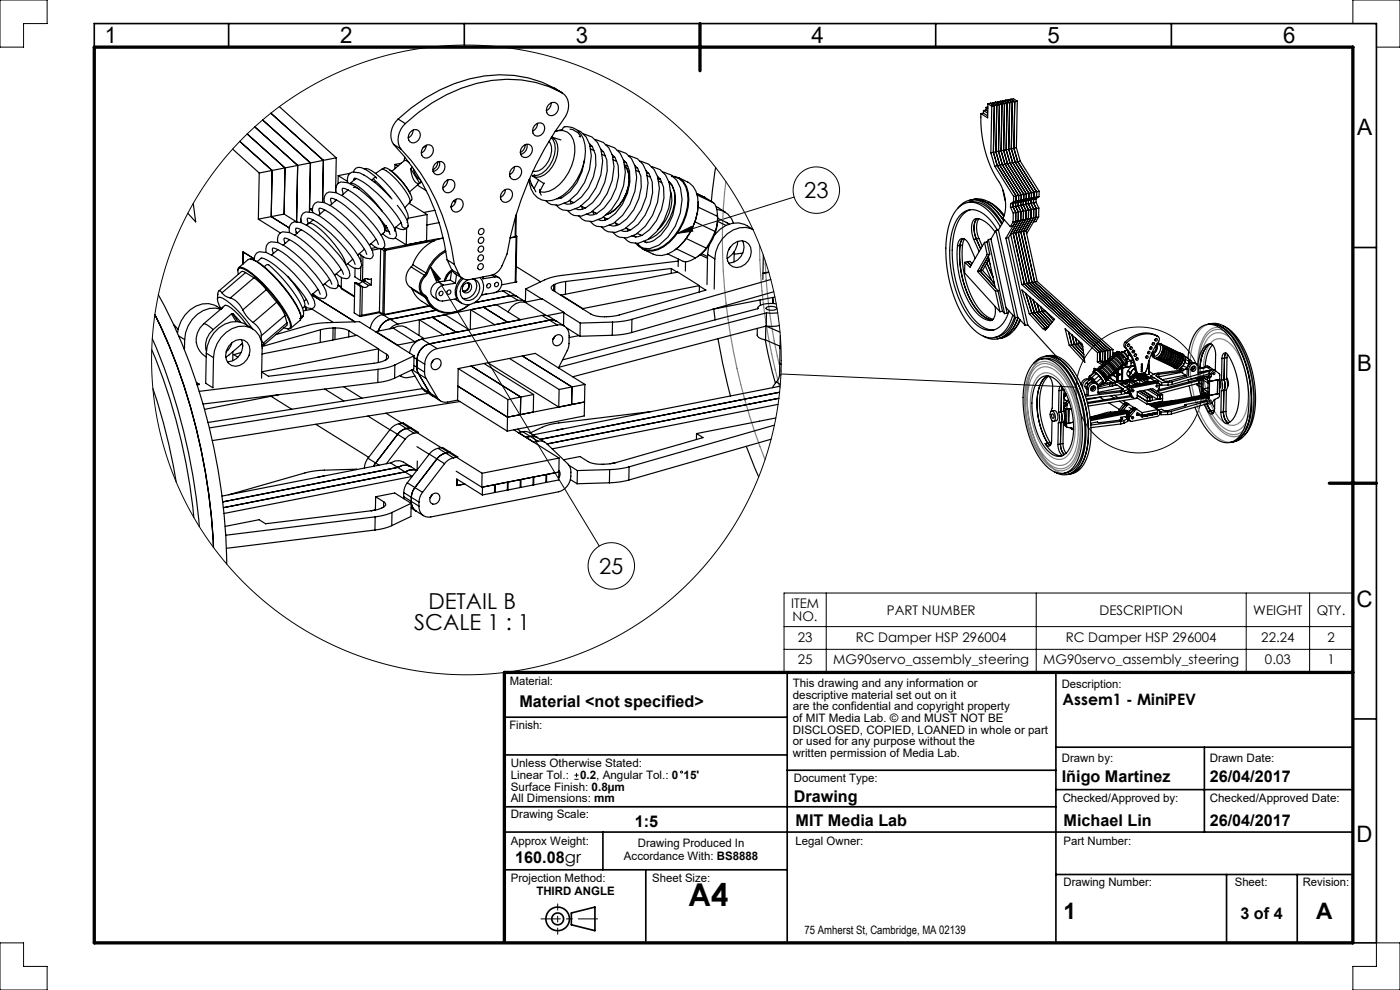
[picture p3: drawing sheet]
<svg xmlns="http://www.w3.org/2000/svg" width="297mm" height="210mm" viewBox="0 0 297 210" stroke-linecap="round" stroke-linejoin="round" font-family="sans-serif">
<defs><g id="words">
<text font-size="6.7" x="146" y="192.1">A4</text>
<g font-size="4.8">
<text x="22.3" y="9.2">1</text>
<text x="72.2" y="9.2">2</text>
<text x="122.2" y="9.2">3</text>
<text x="172.2" y="9.2">4</text>
<text x="222.2" y="9.2">5</text>
<text x="272.2" y="9.2">6</text>
<text x="287.9" y="28.7">A</text>
<text x="287.9" y="78.7">B</text>
<text x="287.8" y="128.7">C</text>
<text x="287.8" y="178.7">D</text>
<text x="225.6" y="194.9">1</text>
<text x="279.2" y="195">A</text>
</g>
<g font-size="4.7">
<text x="170.6" y="42">23</text>
<text x="127.1" y="121.7">25</text>
<text x="90.9" y="129.2">DETAIL B</text>
<text x="87.9" y="133.7">SCALE 1 : 1</text>
</g>
<g font-size="3.4">
<text x="110.2" y="150">Material &lt;not specified&gt;</text>
<text x="225.3" y="165.9">Iñigo Martinez</text>
<text x="256.6" y="165.9">26/04/2017</text>
<text x="168.4" y="170.2">Drawing</text>
<text x="134.7" y="175.3">1:5</text>
<text x="168.8" y="175.2">MIT Media Lab</text>
<text x="225.6" y="175.2">Michael Lin</text>
<text x="256.6" y="175.2">26/04/2017</text>
<text x="109.3" y="183">160.08gr</text>
<text x="263.2" y="194.9">3 of 4</text>
</g>
<text font-size="3.3" x="225.4" y="149.6">Assem1 - MiniPEV</text>
<g font-size="2.8">
<text x="167.8" y="129">ITEM</text>
<text x="168.1" y="131.8">NO.</text>
<text x="188.1" y="130.4">PART NUMBER</text>
<text x="233.2" y="130.4">DESCRIPTION</text>
<text x="265.9" y="130.4">WEIGHT</text>
<text x="279.3" y="130.4">QTY.</text>
<text x="169.2" y="136.1">23</text>
<text x="181.5" y="136.1">RC Damper HSP 296004</text>
<text x="226.1" y="136.1">RC Damper HSP 296004</text>
<text x="267.6" y="136.1">22.24</text>
<text x="281.6" y="136.1">2</text>
<text x="169.2" y="140.9">25</text>
<text x="176.8" y="140.9">MG90servo_assembly_steering</text>
<text x="221.3" y="140.9">MG90servo_assembly_steering</text>
<text x="268.4" y="140.9">0.03</text>
<text x="281.6" y="140.9">1</text>
</g>
<g font-size="2.5">
<text x="108.1" y="145.3">Material:</text>
<text x="168.2" y="145.8">This drawing and any information or</text>
<text x="168.2" y="148.2">descriptive material set out on it</text>
<text x="225.3" y="146">Description:</text>
<text x="108.1" y="154.7">Finish:</text>
<text x="168.2" y="155.7">DISCLOSED, COPIED, LOANED in whole or part</text>
<text x="168.2" y="150.7">are the confidential and copyright property</text>
<text x="168.2" y="153.2">of MIT Media Lab. © and MUST NOT BE</text>
<text x="168.2" y="158.1">or used for any purpose without the</text>
<text x="168.2" y="160.6">written permission of Media Lab.</text>
<text x="225.3" y="161.5">Drawn by:</text>
<text x="256.6" y="161.5">Drawn Date:</text>
<text x="108.4" y="162.8">Unless Otherwise Stated:</text>
<text x="108.4" y="165.3">Linear Tol.:</text>
<text x="108.4" y="167.7">Surface Finish: 0.8µm</text>
<text x="123.1" y="165.3">0.2, Angular Tol.: 0</text>
<text x="145" y="165.3">15'</text>
<text x="168.4" y="165.9">Document Type:</text>
<text x="108.4" y="173.6">Drawing Scale:</text>
<text x="108.4" y="170.2">All Dimensions: mm</text>
<text x="225.4" y="170.2">Checked/Approved by:</text>
<text x="256.6" y="170.2">Checked/Approved Date:</text>
<text x="108.4" y="179.2">Approx Weight:</text>
<text x="135.3" y="179.7">Drawing Produced In</text>
<text x="168.8" y="179.2">Legal Owner:</text>
<text x="225.6" y="179.2">Part Number:</text>
<text x="132.4" y="182.5">Accordance With: BS8888</text>
<text x="108.4" y="187.1">Projection Method:</text>
<text x="113.8" y="189.9">THIRD ANGLE</text>
<text x="138.3" y="187">Sheet Size:</text>
<text x="225.6" y="187.9">Drawing Number:</text>
<text x="261.9" y="187.9">Sheet:</text>
<text x="276.4" y="187.9">Revision:</text>
<text x="170.7" y="198.1">75 Amherst St, Cambridge, MA 02139</text>
</g>
</g></defs>
<g fill="none" stroke="#000" stroke-width=".21">
<path d="M0 0h10v5h-5v5h-5zM287 0h10v10h-5v-5h-5zM91.3 56.6l2.1 2.6-.8 .5zM91.3 56.6l35.8 59.2M143.7 49.5l3-1.4 .3 .9zM168.5 41.8l-24.8 7.7M165.7 79.3l62.6 2.8M166.3 125.8h120.6v16.8h-120.6zM166.3 137.7h120.6M166.3 132.9h120.6M175.3 125.8v16.8M219.8 125.8v16.8"/>
<path d="M264.4 125.8v16.8M277.8 125.8v16.8M121.9 165.3h.8M121.9 164.4h.8M122.3 164v.9M0 200h5v5h5v5h-10zM287 205h5v-5h5v10h-10z"/>
<circle cx="173.2" cy="40.3" r="4.9"/>
<circle cx="98.9" cy="76.4" r="66.8"/>
<circle cx="241.6" cy="82.7" r="13.4"/>
<circle cx="129.7" cy="120" r="4.9"/>
<circle cx="144.6" cy="163.8" r=".22"/>
</g>
<g fill="none" stroke="#000" stroke-width=".35">
<path d="M20 10v-5h272v195h-5M48.5 5v5M98.5 5v5M198.5 5v5M248.5 5v5M287 52.5h5M107 152.1h60M167 142.6v57M224 142.6v57M224 158.5h63M255.5 158.5v18M287 152.5h5"/>
<path d="M107 171.1h117M107 176.5h180M107 160.1h60M127.9 176.5v8M167 163.4h57M224 167.5h63M107 184.5h60M121.2 193.7l5-1.3v5l-5-1.2zM137 184.5v15.1M224 185.5h63M260.2 185.5v14.5M275.2 185.5v14.5"/>
<circle cx="118.3" cy="194.9" r="2.5"/>
<circle cx="118.3" cy="194.9" r="1.25"/>
</g>
<g fill="none" stroke="#808080" stroke-width=".25">
<path d="M154 38.5a124.4 124.4 0 0 0 8.3 59M161.1 52a118.7 118.7 0 0 0 4.4 30.3M162.3 55.3a113.8 113.8 0 0 0 3.4 23.6M32.9 66.7a126.2 126.2 0 0 1 12.4 49.4M219.4 77.7a3.3 3.3 0 0 1 4.8 .1 18.6 18.6 0 0 1 5 11.8 13 13 0 0 1-1.7 9 3.3 3.3 0 0 1-5.1 .1 18.6 18.6 0 0 1-5-11.8 13 13 0 0 1 1.8-9zM219.6 78a3.2 3.2 0 0 1 4.8 .4 19.2 19.2 0 0 1 4.7 12.8 10.2 10.2 0 0 1-2.2 7.4 3.2 3.2 0 0 1-4.5-.4 18.5 18.5 0 0 1-4.8-12.2 11.1 11.1 0 0 1 2-8zM219.9 78.6a3 3 0 0 1 4.4 .3 17.6 17.6 0 0 1 4.4 12 9.5 9.5 0 0 1-2.1 7.2 3.1 3.1 0 0 1-4.4-.7 18.7 18.7 0 0 1-4.2-13.9 8.1 8.1 0 0 1 1.9-4.9zM220.1 76.6a3.6 3.6 0 0 1 5.3 .1 19.9 19.9 0 0 1 5.4 12.3 15.2 15.2 0 0 1-1.7 10.1 3.6 3.6 0 0 1-5.7 .3 19.9 19.9 0 0 1-5.3-12.3 15.2 15.2 0 0 1 1.7-10zM220.2 79.9a2.71 2.71 0 0 1 4.2 .3 16.2 16.2 0 0 1 3 15 2.76 2.76 0 0 1-3.9 2 10.9 10.9 0 0 1-4.4-7.1 13.5 13.5 0 0 1 .6-9.6zM254.9 69.6a3.5 3.5 0 0 1 5.1 .3 19.8 19.8 0 0 1 5.3 12.2 15.3 15.3 0 0 1-1.6 10.1 3.5 3.5 0 0 1-5.7 .4 19.8 19.8 0 0 1-5.4-12.2 15.3 15.3 0 0 1 1.7-10.1zM256.2 70.4a3.3 3.3 0 0 1 4.9 .2 19 19 0 0 1 4.9 12.4 11.8 11.8 0 0 1-2.1 8.7 3.3 3.3 0 0 1-4.8-.3 19 19 0 0 1-5-12.3 11.8 11.8 0 0 1 2.1-8.7zM256.4 70.7a3.2 3.2 0 0 1 4.5 .3 18.2 18.2 0 0 1 4.9 12.1 11.5 11.5 0 0 1-2 8.1 3.2 3.2 0 0 1-4.7-.2 18.6 18.6 0 0 1-4.8-12.2 11 11 0 0 1 2.1-8.1z"/>
<path d="M256.5 71.5a2.96 2.96 0 0 1 4.4 .1 17.4 17.4 0 0 1 4.6 11.9 9.8 9.8 0 0 1-2.1 7.3 3.1 3.1 0 0 1-4.4-.6 18.3 18.3 0 0 1-4.3-12.9 9.1 9.1 0 0 1 1.8-5.8zM257.1 72.5a2.69 2.69 0 0 1 3.9 .5 16.1 16.1 0 0 1 3 15.1 2.8 2.8 0 0 1-2.2 2.1 2.8 2.8 0 0 1-2.8-1.2 16.2 16.2 0 0 1-3-14.9z"/>
</g>
<path d="M114.8 194.9h12" fill="none" stroke="#000" stroke-width=".21" stroke-dasharray="15.2 1.3 1.3 1.3" stroke-dashoffset="11.1"/>
<path d="M118.3 191.7v6.5" fill="none" stroke="#000" stroke-width=".21" stroke-dasharray="15.2 1.3 1.3 1.3" stroke-dashoffset="13.9"/>
<path d="M20 10h267v190h-267zM148.5 5v10M282 102.5h10M287 142.6h-180v57" fill="none" stroke="#000" stroke-width=".7"/>
<path d="M143.7 49.5l3-1.4 .3 .9zM91.3 56.6l2.1 2.6-.8 .5z" fill="#000"/>
<g fill="none" stroke="#000" stroke-width=".25">
<path d="M117.7 18.7a24.9 24.9 0 0 0-21.3-1 36.4 36.4 0 0 0-11.9 7.6M117.7 18.7l1.6 1M117.7 18.7l.1 .1M49.3 31.6l5.7 5.1M50.9 30l6.8 6.2-.2 9.8 3.9 2.4M52.4 28.4l8.1 7.2-.2 9.8M54 26.9l9.1 8.2-.2 12M55 36.7l-.2 9.8M55.7 25.5l10.2 9.1-.2 9.7M57.5 24l11.1 10M57.5 24l11.1 10-.2 8.9M59.3 22.6l12 10.9"/>
<path d="M65.8 34.6l-.2 10.4M71.3 33.5l-16.3 3.2M71.3 33.5l-.1 7.4M71.7 37.3v1.6M71.7 37.3l2 1.2M74.2 36.8l-2.5 .5M75 39.8l.3-.1 .9 .4M75 36.5a1.18 1.18 0 0 1 1.6-.9 9.8 9.8 0 0 1 3.2 2.1M75.1 38.2v-.4a3.5 3.5 0 0 1 2.2 1 29.9 29.9 0 0 1 7.6 8.1l.3 .7a.7 .7 0 0 0 .6 .8 .7 .7 0 0 0 .8-.6 9 9 0 0 0-2.3-4.3M75.2 37.8l.1 .2M75.5 37.9l-1.3 1h.5a14.8 14.8 0 0 1 5.5 4.7l.9 1.2M77.2 35.8a1.78 1.78 0 0 1 1.7 .4 24.4 24.4 0 0 1 7.6 9.2l.1 .9"/>
<path d="M78.9 38.3l-.2-.1a7.3 7.3 0 0 0-2.9-1.6l-1-.1a1.73 1.73 0 0 0-1 2.3M78.9 38.3l2.1 1.7 1.9 1.9M79.3 38.1l2.3 2.3 1.6 1.8M79.4 38.6l.1 .1M79.5 38.5l-.1 .1M79.7 36.8l1.3-.9a3.8 3.8 0 0 1 2.5 1.6 12.2 12.2 0 0 1 3.5 5.2l-.1 .2M79.9 37.8l-.1-.2-.4 .1-.5 .6M81 35.9l.5-.3a3.7 3.7 0 0 1 2.5 1.6 11.5 11.5 0 0 1 3.4 5l-.5 .7M82.7 36.1a13.7 13.7 0 0 1 4.3 4.9M83.5 30.6a42.6 42.6 0 0 1 11.4 24.5M83.5 30.6l1.5 1M83.8 34.9v.9"/>
<path d="M83.8 34.9l.6 .4M84.5 25.3a4.3 4.3 0 0 0-1 5.3M84.5 25.3l1.5 .9M85 31.6a42.6 42.6 0 0 1 11.4 24.5M85.1 34.6l-1.3 .3M85.8 33.3v.8M86 26.2a31.8 31.8 0 0 1 24.6-9.2 20.6 20.6 0 0 1 9.1 3 3.7 3.7 0 0 1 .3 4.7 68.2 68.2 0 0 0-12.4 29.2l-.6 1.4a4 4 0 0 1-2.9 3.1l-4.4 .9a2.01 2.01 0 0 1-2.3-1.1M86 26.2a4.3 4.3 0 0 0-1 5.4M86.8 34.5l-1-.5-2.7 2.4M87 28.1a1.18 1.18 0 0 1 1.6-.5 1.18 1.18 0 0 1 .5 1.6 1.24 1.24 0 0 1-1.3 1.1 1.24 1.24 0 0 1-1.2-1.1zM87.1 35.8l.4 1.8a1.77 1.77 0 0 0 1.3 1.3l.2-.1M87.1 35.8l1.9 3"/>
<path d="M87.5 35.5l-.4 .3M87.6 27.6a1.78 1.78 0 0 1-1 1.7M87.7 35.8a3.1 3.1 0 0 0 1.5 2.4M88.5 39.3l2 1.2M89 38.8l.4-.3-2.6 2.2M89.8 31.3a1.18 1.18 0 0 1 1.6-.5 1.18 1.18 0 0 1 .4 1.6 1.24 1.24 0 0 1-1.2 1.1 1.24 1.24 0 0 1-1.2-1.1zM90.4 30.8a1.78 1.78 0 0 1-1 1.7M90.4 30.9l-.7 .4M92.2 34.8a1.18 1.18 0 0 1 1.6-.5 1.18 1.18 0 0 1 .5 1.7 1.24 1.24 0 0 1-1.3 1.1 1.24 1.24 0 0 1-1.2-1.2zM92.9 34.3a1.78 1.78 0 0 1-1.1 1.7M93.2 34.2a1.72 1.72 0 0 1-1.3 2.2M94.3 38.7a1.18 1.18 0 0 1 1.6-.5 1.18 1.18 0 0 1 .5 1.6 1.24 1.24 0 0 1-1.3 1.1 1.24 1.24 0 0 1-1.2-1.2z"/>
<path d="M94.8 38.2l.2 .1M95 38.2a1.78 1.78 0 0 1-1.1 1.6M108.5 35.9a1.18 1.18 0 0 1 1.6-.5 1.18 1.18 0 0 1 .5 1.6 1.24 1.24 0 0 1-1.3 1.1 1.24 1.24 0 0 1-1.2-1.1zM109.1 35.4a1.78 1.78 0 0 1-1 1.7M110.8 31.2a1.18 1.18 0 0 1 1.6-.5 1.18 1.18 0 0 1 .4 1.6 1.24 1.24 0 0 1-1.2 1.1 1.24 1.24 0 0 1-1.2-1.1zM111.4 30.7a1.78 1.78 0 0 1-1 1.7M111.8 30.6a1.72 1.72 0 0 1-1.4 2.1M112.4 37.8l.3 1.3 .6 .9M112.7 39l.3 .6M113 37.3l2.4 1.6M113.3 37.2l.1 .1M113.3 40l.4 .7"/>
<path d="M113.4 37l-.1 .2M113.4 26.7a1.18 1.18 0 0 1 1.6-.5 1.18 1.18 0 0 1 .5 1.6 1.24 1.24 0 0 1-1.3 1.1 1.24 1.24 0 0 1-1.2-1.2zM114 26.2a1.78 1.78 0 0 1-1 1.6M114.3 38.2l-1 1.8M115.5 38.8l-1 1.9M116.3 22.3a1.18 1.18 0 0 1 1.6-.5 1.18 1.18 0 0 1 .5 1.6 1.24 1.24 0 0 1-1.3 1.1 1.24 1.24 0 0 1-1.2-1.1zM116.5 30a4.2 4.2 0 0 1-.7 5.1 2.53 2.53 0 0 1-2.7 1.2M116.9 29.2a3.4 3.4 0 0 1 .7 3.6 6.2 6.2 0 0 1-3.5 4.4h-.8M116.9 21.8a1.78 1.78 0 0 1-1 1.7M117.8 27.9a2.84 2.84 0 0 1 3.8 1.8 9.8 9.8 0 0 1-5.1 10.8l-1 .3-1-.1M119 29.7l-2-.6a2.46 2.46 0 0 1 1.4 2.6 6.6 6.6 0 0 1-3.8 5.8l-.8 .1-.8-.3M119.3 27.5l-1.2 .3"/>
<path d="M119.3 27.5l.3-.6a3.6 3.6 0 0 1 4.2 2.5 11.5 11.5 0 0 1-4.4 12.1 4.6 4.6 0 0 1-5.4 .4 5.2 5.2 0 0 1-1.8-3.8M120.9 27.4a2.48 2.48 0 0 1 2.2 1.6l-.2-.1M122.5 27.6l.7 .3 1.1 1.1a9.8 9.8 0 0 1-.3 9.7l-1.5 2.3-2 1.8-2 .7-1.5-.1-1.2-.8M123.7 28.5a4.2 4.2 0 0 1 3.8 3.3 11.8 11.8 0 0 1-4.6 12.1l-2 .8a3 3 0 0 1-2.9-1.2M124 33.8a10 10 0 0 1-5.1 8.2l-.7 .2M125 30.5l.7 .6 .6 1.7a10.1 10.1 0 0 1-5 10.4l-1 .1-.7-.2M125.2 31.6l.8 .3M125.6 31h-.4M126.1 29.6a4.2 4.2 0 0 1 3.8 3.3 11.8 11.8 0 0 1-4.5 12.2l-2.1 .7a3 3 0 0 1-2.9-1.2M127.4 31.6l.7 .6 .6 1.8a10.1 10.1 0 0 1-5 10.3l-1 .2-.7-.2M127.6 32.7l.8 .4M128 32.1l-.4 .1"/>
<path d="M128.5 30.8a4.2 4.2 0 0 1 3.8 3.3 11.8 11.8 0 0 1-4.5 12.1l-2.1 .8a3 3 0 0 1-2.9-1.2M129.8 32.8l.7 .6 .6 1.7a10.1 10.1 0 0 1-5 10.4l-1 .1-.7-.2M130 33.9l.8 .3M130.4 33.3h-.4M131 31.9a4.2 4.2 0 0 1 3.7 3.3 11.8 11.8 0 0 1-4.5 12.2l-2.1 .8a3 3 0 0 1-2.9-1.3M132.2 33.9l.7 .6 .6 1.8a10.1 10.1 0 0 1-5 10.3l-1 .2-.7-.2M132.4 34.9l.8 .4M132.5 35.1a3.7 3.7 0 0 1 1 3.1 8.5 8.5 0 0 1-5 7.4M132.5 35.2a4.8 4.8 0 0 1 .8 4.4 8 8 0 0 1-4.7 5.9M132.8 34.5h-.4M133.4 33.1a4.2 4.2 0 0 1 3.7 3.3 11.8 11.8 0 0 1-4.5 12.1l-2 .8a3 3 0 0 1-3-1.2M134.6 35.1l.7 .6 .7 1.7a10.1 10.1 0 0 1-5.1 10.4l-1 .1-.6-.2"/>
<path d="M134.8 36.1l.8 .3M135.2 35.6h-.4M135.8 34.2a4.2 4.2 0 0 1 3.7 3.3 11.8 11.8 0 0 1-4.5 12.2l-2 .8a3 3 0 0 1-3-1.2M137.1 36.2l.6 .7 .7 1.7a10.1 10.1 0 0 1-5.1 10.3l-.9 .2-.7-.2M137.3 37.2l.7 .4M137.6 36.8h-.4M138.2 35.4a4.2 4.2 0 0 1 3.7 3.3 11.8 11.8 0 0 1-4.5 12.1l-2 .8a3 3 0 0 1-3-1.2M139.5 37.4l.6 .6 .7 1.7a10.1 10.1 0 0 1-5.1 10.4l-.9 .2-.7-.3M139.7 38.4l.7 .4M140 37.9h-.4M140.1 38h-.5M140.6 36.5a4.2 4.2 0 0 1 3.8 3.3 11.8 11.8 0 0 1-4.6 12.2l-2 .8a3 3 0 0 1-3-1.2"/>
<path d="M141.8 38.5a4 4 0 0 1 1.4 3.3 9.8 9.8 0 0 1-5.6 8.9M141.9 38.5l.6 .7 .7 1.7a10.1 10.1 0 0 1-5 10.4l-1 .1-.7-.2M142.4 37.4a3.6 3.6 0 0 1 3.6 3.5 12.6 12.6 0 0 1-5.2 11.4 3.9 3.9 0 0 1-5.3-.2l-.3-.4M142.5 37.4a3.5 3.5 0 0 1 3.3 3.5 12.4 12.4 0 0 1-5.1 11.3 3.9 3.9 0 0 1-5.2-.3l-.2-.2M143.9 37.7a5.3 5.3 0 0 1 4.1 4.1 12.6 12.6 0 0 1-5.2 11.5 4.3 4.3 0 0 1-4.2 .6l-2-.9M151.8 35.5l-.9 7.2M208.1 24.1a25.2 25.2 0 0 0 4.3 15.3 8.6 8.6 0 0 1 .4 6.9l1.5 1.8M208.6 24l-.5 .1M208.6 24l.9 .6M208.6 23.4v.6M208.6 23.4l.9 .6M209.2 23.3l-.6 .1"/>
<path d="M209.2 23.3l.3 .3M209.2 22.8v.5M209.2 22.8l.4 .2M209.6 22.7l-.4 .1M209.6 22l-.1 3-1.4-.9M209.6 22l.8 .5M210.1 21.9l.8 .5-.2 9.9 .9 2.9 4 6.3-.1 1.2-.6 .4M210.2 32.4l.8 2.9M210.4 22.5l-.2 9.9M210.7 21.8l.8 .5-.2 9.9 .8 2.8 4 6.4v1.2l-.6 .4-.1 .8 .6 1.2v1.8l-2.1 3.6M211 35.3l4 6.4M211.2 21.7l.8 .5-.2 9.9 .8 2.8 4.1 6.4-.1 1.2-.6 .4v.8l.6 1.2-.1 1.8-1.6 2.8 2.4 10.7 16.1 14.5-.1 1.9 .8 .5"/>
<path d="M211.2 21.7h.1M211.7 21.6l.9 .5-.2 9.9 .8 2.8 4 6.4v1.1l-.7 .5v.7l.6 1.3v1.8l-1.6 2.8 2.4 10.7 16 14.5v1.9M212.3 21.5l.8 .5-.2 9.9 .8 2.8 4 6.4v1.1l-.6 .5v.7l.6 1.3-.1 1.8-1.6 2.8 2.4 10.7 16.1 14.5-.1 2.4M212.8 21.4l.8 .5-.2 9.9 .9 2.8 4 6.4v1.1l-.7 .5v.7l.6 1.3v1.8l-1.6 2.8 2.3 10.7 16.1 14.5v2.1M212.8 21.4h.1M213.4 21.3l.8 .5-.2 9.9 .8 2.8M213.4 21.3h.1M213.9 21.2l.8 .5-.2 9.9 .9 2.8 4 6.4v1.1l-.7 .5v.7l.6 1.2v1.9l-1.6 2.8M214.5 21.1l.8 .5-.2 9.8 .8 2.9 4 6.4v1.1l-.6 .5-.1 .7 .6 1.2v1.9l-2 3.5M214.8 34.5l4 6.4v1.1l-.6 .5v.7l.6 1.2-.1 1.9-1.6 2.8 2.4 10.7 16.1 14.5-.1 1.7M215.6 31.3l-5.4 1.1M215.6 31.3l.8 2.9"/>
<path d="M215.8 21.5l-5.4 1M215.8 21.5l-.8-.6-5.4 1.1M215.8 21.5l-.2 9.8M216.4 34.2l-5.4 1.1M216.4 34.2l4 6.4M41 43.2l.5 3.9-1.7-1.9M50.4 57.4l.2-.6 .4-.1a7.6 7.6 0 0 1 3.5 2.2 28.2 28.2 0 0 1 7.2 9.7l.1 .6-.1 .4-.7 .2M50.6 58.2l-.2-.8 .2-.4 .4-.1a13.5 13.5 0 0 1 5.8 4.4 23 23 0 0 1 4.8 7.3v.6l-.1 .4-.4 .2-.8-.3M50.6 56.8l2.1-1.8 .3-.1a7.6 7.6 0 0 1 3.5 2.2 28.2 28.2 0 0 1 7.3 9.7l.1 .7-.2 .4-2.1 1.8M52.1 57.8l-.5-.2h-.4l-4.8 4.1M52.1 57.8l1.8 1.1M52.1 57.8l-5 4.3"/>
<path d="M53.1 54.9a4.3 4.3 0 0 1 2.5 1.3 31.6 31.6 0 0 1 7.8 9.6l.4 .8 .1 .9M53.9 58.9l1.2 1 1.4 1.5M53.9 58.9l-5 4.3M53.9 54.9l-2.3-1.5-.1 2.6M53.9 55.2a1.56 1.56 0 0 1 1.1-1.8l1.5 .2a24.3 24.3 0 0 1 8.8 7.9l1.4 2.3 .1 .9-.2 .6-.4 .2-1-.2-.6-.4M54.6 55.5l.8-.8a3.7 3.7 0 0 1 2.1 1 29.9 29.9 0 0 1 7.7 8.1l.3 .7M54.8 46.5l4.7 2.9M56.1 56.6l.7-.5a27.1 27.1 0 0 1 7.2 8.9 2.03 2.03 0 0 1 .1 2.3l-.2 .1M56.5 53.6a1.92 1.92 0 0 1 1-2.3l1.5 .1a24.3 24.3 0 0 1 8.8 8l1.3 2.3 .2 .9-.3 .6a2.34 2.34 0 0 1-2.6-.9M58 53.8l-.2-1.2a3.5 3.5 0 0 1 2.2 1 29.9 29.9 0 0 1 7.7 8.1l.2 .7M58.9 51.4a1.92 1.92 0 0 1 1-2.2l1.5 .1a24.3 24.3 0 0 1 8.8 8l1.4 2.3 .2 .9-.3 .5a2.34 2.34 0 0 1-2.6-.8M58.9 53l-1.3 1.1"/>
<path d="M60.3 45.4l-5.5 1.1M60.3 45.4l2.7 1.7M60.4 51.7l-.1-1.2a3.5 3.5 0 0 1 2.1 .9 30 30 0 0 1 7.7 8.2l.3 .7M61 58.6l.6 .7a15.3 15.3 0 0 1 3.1 5.2v.5l-.5 .4M61.4 49.3a1.92 1.92 0 0 1 1-2.2l1.5 .1a24.3 24.3 0 0 1 8.8 7.9l1.4 2.4 .2 .9-.3 .5a2.34 2.34 0 0 1-2.7-.8M61.4 50.8l-1.3 1.2M62.8 49.3l.3 .1M62.9 49.6l-.1-1.2a3.5 3.5 0 0 1 2.1 .9 29.9 29.9 0 0 1 7.7 8.2l.3 .7M63.8 48.7v.1M63.8 46.5v.7M63.9 47.2a1.92 1.92 0 0 1 1-2.3l1.5 .2a24.3 24.3 0 0 1 8.8 7.9l1.4 2.4 .1 .9-.2 .5a2.39 2.39 0 0 1-2.8-.9M63.9 48.7l-1.4 1.2"/>
<path d="M65 47.8l.5-.4 .3-.1a13.5 13.5 0 0 1 5.2 4.6 10.9 10.9 0 0 1 2.4 4.2M65.4 47.4h.1M65.4 47.5l-.2-1.2a3.5 3.5 0 0 1 2.2 .9 29.9 29.9 0 0 1 7.7 8.1l.2 .8M65.7 44.3l.6 .4M66.3 44.2l-.6 .1M66.3 45.1a1.92 1.92 0 0 1 1.1-2.3l1.4 .2a24.3 24.3 0 0 1 8.9 7.9l1.3 2.4 .2 .9-.3 .5a2.39 2.39 0 0 1-2.7-.9M66.4 46.7l-.7 .6M67.9 45.4l-.2-1.2a3.5 3.5 0 0 1 2.2 .9 29.9 29.9 0 0 1 7.6 8.1l.3 .8M68.8 43a1.92 1.92 0 0 1 1-2.3l1.5 .2a24.3 24.3 0 0 1 8.8 7.9l1.4 2.3 .2 1-.3 .5a2.35 2.35 0 0 1-2.7-.9l-.1 .1M68.9 44.5l-1.4 1.2M69.9 59.3l-1.4 1.2M70.4 43.3l-.2-1.2a3.5 3.5 0 0 1 2.1 .9 29.9 29.9 0 0 1 7.7 8.1l.3 .8"/>
<path d="M71.2 42.3v.3M71.3 40.9a1.92 1.92 0 0 1 1-2.3l1.5 .2a24.3 24.3 0 0 1 8.8 7.9l1.4 2.3 .1 .9-.2 .6a2.39 2.39 0 0 1-2.7-.9M71.4 42.4l-1.4 1.2M72.4 57.2l-1.4 1.2M72.4 58.9v2.2M72.8 41.2l-.2-1.2a3.5 3.5 0 0 1 2.2 .9 29.9 29.9 0 0 1 7.7 8.1l.3 .7M73.9 40.3l-1.4 1.2M74.8 55l-1.4 1.2M75.3 56.9v1.8l1.2 .8M76.5 59.5h.4M76.5 56.6v2.9M76.6 54.1v1.3"/>
<path d="M76.8 59.7l-.4 .4h-.6M76.8 59.7l1.4 .8M77 54.4l-.1 5.1M77.3 52.9l-1.4 1.2M77.4 59.6l-.6 .1M77.4 59.6l1.4 .8M77.4 59.1v.5M77.9 59.1l.3 .2M78.2 59.3a.88 .88 0 0 0-1.3 .2M78.2 59.3l.6-.1v1.2M79.8 50.8l-1.4 1.2M79.8 52.5l-1 .2"/>
<path d="M80.4 46.1a5.5 5.5 0 0 1 1.3 3l-.9 .8M80.8 52.7l-.3 13.4M80.8 52.7l.7 .5M80.8 52.7l-1.9 .4M81.4 52.6l.3 .2M81.5 53.2h.2M81.5 53.2l-.3 13.4M81.7 47.8v1.1M81.7 48.4l.3 .6 .6 .2M81.7 52.8l-.2 .4M81.7 52.8l.1 .3M81.7 53.2l-.2 13.4"/>
<path d="M81.8 47.9l-.1 .1M81.8 48l-.1 .1M81.8 53.1l-.1 .1M81.9 47.8v.1M82.2 48.2h-.5M83.8 48.3v.8M85.2 47.2l-1.5 1.2M86.3 48.4l-.1 3.5-2.4-1.4M86.3 47.2h.1M86.6 47.9a1.59 1.59 0 0 1-2.6 .3M86.6 46.3l-.2 .6M86.8 43.1l3.8 2.4"/>
<path d="M86.9 42.9l-1 1.2M87.2 56.6a2.78 2.78 0 0 0-.2 4.3l2.9 1.8M87.2 56.6l2.9 1.8M87.5 56.1l-.3 .5M87.5 56.1l2.9 1.8M90.1 58.4a2.75 2.75 0 0 0-.1 4.4M90.1 58.4l.1 .2M90.2 58.6a2.56 2.56 0 0 0 0 4.1M90.4 57.9l.2 .1M90.4 57.9l-.3 .5M90.6 45.5l-4 .8M90.6 45.5l-.1 5.6"/>
<path d="M90.6 58l-.4 .6M92 50.8l.1 .3M92 50.8l-10.3 2M92.1 51.1a9 9 0 0 0-4.6 5M92.1 51.1l-10.3 2M92.3 44.6l-2.4 .5M93 59.8a1.91 1.91 0 0 0-1 3.2l1 .7M93 59.8l1.1 .7M93.1 47.2l-2.5 .5M93.6 50.6l-1.6 .2M93.6 50.6l-1.5 .5M93.9 50.5l-.3 .1"/>
<path d="M94 50.5l-.4 .1M94.5 53a8.9 8.9 0 0 0-4.1 4.9M94.6 53.3a8.8 8.8 0 0 0-4 4.7M94.9 55.1l1.5 1M94.9 55.1l.9 2.1M95.5 59.4l1.1 .7M95.5 59.4l-2.5 .4M95.7 43.7l.2 .1M95.8 57.5l-.6 .6-.7 1.4a3.1 3.1 0 0 1 1.2-1.9M95.8 57.3a3 3 0 0 0-1.5 2.3M95.8 57.2l.7 .8 1.6 1M95.8 57.2l1.6 1"/>
<path d="M95.8 57.2l-.3 2.2M96.1 42.8a1.18 1.18 0 0 1 1.6-.5 1.18 1.18 0 0 1 .5 1.6 1.24 1.24 0 0 1-1.3 1.1 1.24 1.24 0 0 1-1.2-1.2zM96.2 42.6l.4 .3M96.4 56.1l1 2.1M96.7 42.3a1.78 1.78 0 0 1-1 1.6M96.9 58.3l-.3 1.8M98 58.9a3.8 3.8 0 0 0-1.1 4.5l-3 .5a1.51 1.51 0 0 1-1.5-1 1.51 1.51 0 0 1 .6-1.7l.5-.5 .6-.2M99.2 60a1.05 1.05 0 0 1 .1 1.2 1.05 1.05 0 0 1-1.2 .5M99.4 60a1.25 1.25 0 0 1-1.1 1.9M100.3 59.2a1.86 1.86 0 0 1 1.3 2.8 2.29 2.29 0 0 1-3.5 1.3 2.65 2.65 0 0 1 1.2-4M100.6 59.2a2.59 2.59 0 0 1 .1 2.9 2.59 2.59 0 0 1-2.6 1.2M101.5 56.2a.58 .58 0 0 1 .9-.1 .58 .58 0 0 1 0 .9 .58 .58 0 0 1-.9 .1 .58 .58 0 0 1 0-.9z"/>
<path d="M101.6 54.3a.58 .58 0 0 1 .8-.1 .58 .58 0 0 1 0 .9 .58 .58 0 0 1-.9 .1 .58 .58 0 0 1 .1-.9zM101.6 52.5a.58 .58 0 0 1 .9-.2 .58 .58 0 0 1-.1 .9 .58 .58 0 0 1-.9 .2 .58 .58 0 0 1 .1-.9zM101.6 50.6a.58 .58 0 0 1 .9-.1 .58 .58 0 0 1 0 .9 .58 .58 0 0 1-.9 .1 .58 .58 0 0 1 0-.9zM101.7 48.7a.58 .58 0 0 1 .9-.1 .58 .58 0 0 1-.1 .9 .58 .58 0 0 1-.9 .1 .58 .58 0 0 1 .1-.9zM101.8 58.9a3.6 3.6 0 0 1 .3 3.8 3.6 3.6 0 0 1-3.3 1.9 2.58 2.58 0 0 1-1.8-3.7l.5-1 .7-.8M104.4 58.4l.6 .3M104.8 58.2l1.1 .7M105 58.7a1.51 1.51 0 0 1 1.4 1 1.51 1.51 0 0 1-.5 1.7l-.5 .5-.6 .2-2.6 .4M105 58.7l-2.5 .4-.1-.4M106.6 40.7a1.18 1.18 0 0 1 1.6-.5 1.18 1.18 0 0 1 .4 1.6 1.24 1.24 0 0 1-1.2 1.1 1.24 1.24 0 0 1-1.2-1.1zM107.2 40.2a1.79 1.79 0 0 1-1 1.7M109.3 50.2l-1.1 .2"/>
<path d="M109.4 46l-.1 4.2M109.4 50l.2 .1-.1 .1M109.5 59.7l.1 .1-3.2 .6M109.5 50.2l-1.3 .3M109.5 50.2l-.2 9.7M109.5 56.5l5.2 3.3M109.5 45.5l-.1 4.6-.1 .1M109.6 50.1l-.1 9.7M114.5 40.4l.1 .2M114.5 40.7l.3 .7M114.7 40.3l-.1-.1-.2 .2M119.1 42h-.5"/>
<path d="M120 59.7l-2.3 .6M120 59.7v2.7M120.8 42.5l.9 .5M121 42.6l.2 .6M123.2 43.7l1 .4M123.4 43.8l.2 .6M125.6 44.8l1 .5M125.8 44.9l.2 .6M126.3 45.2l.3 .2M128 46l.9 .5M128.2 46.2l.2 .5M130.4 47.2l.9 .4"/>
<path d="M130.6 47.3l.2 .5M132.8 48.4l.9 .4M133 48.5l.2 .5M134.5 49.9l.4 .4M135.2 49.5l1 .4M136.7 51.3l.5 .2M141.7 53.9l3.5 1.6 .9-.1 1.4-.7M142.2 40.4a8.3 8.3 0 0 1-2.6 8.4M142.4 57l1.3 .7M142.4 57l-22.4 2.7M142.4 57v1M143.5 52.8l4 1.9"/>
<path d="M143.9 55.4l-25.8 3.2-2.2 .6-4.4 2.1M143.9 54.9v1.6M145.4 55.5v2M145.6 50.6l4.2 2M147.4 47.1l4.3 2M147.8 41.1l1.8 .8zM147.9 41.4l3.5 1.6M148.1 43.9l4.1 2M148.1 42.8a12.8 12.8 0 0 1-4.9 10.2M148.5 54.1l1.6 .7M148.8 53.8l1.3 .6M149.6 41.9l1.8 1.1"/>
<path d="M149.8 52.6l-.9 1.1-1.4 1M150.1 54l1.5 .9M150.1 54l-.1 6.4M150.5 52l-.4 2M151.4 43l.6 1.1 .2 1.8M151.6 54.9l-.1 6.4M151.7 49.1l-.7 1.6-1.2 1.9M152 43.8l1.9 1.2M152.1 44.4a4 4 0 0 1 3.5 2.9M152.2 45.4a9.8 9.8 0 0 1-4.3 9.1M152.2 45.9l-.1 1.5-.4 1.7M152.2 47l1.8 .8"/>
<path d="M152.2 46.3l1.9 .9M154.1 47.2l.6 .3M154.1 47.2l.5 .4M154.9 52.4l-.3 .5M155.6 51.7a2.27 2.27 0 0 1 2.9-.2 2.27 2.27 0 0 1 .7 2.9 2.77 2.77 0 0 1-4.4 1.7 3.1 3.1 0 0 1 .8-4.4zM155.8 53.4l-.1 2.1M156.5 51.2a4.6 4.6 0 0 1-2.3 3.6M157.5 51.1a3.3 3.3 0 0 1-2.9 4.7M157.6 53.7l-1.9 .2M159.7 48.7a5.4 5.4 0 0 0-8.1 1.2M159.8 48.7a5.2 5.2 0 0 0-6.6 2l-.8 1.3-.6 1.4-.2 1.5M161.9 54.1l-.1 5.2"/>
<path d="M161.9 54.1h.1M163.1 57.7l-1.2 .2M163.1 57.8l-1.2 .2M163.5 59.3l-29.4 8.4M203.1 52.2l.1-.4a1.06 1.06 0 0 1 .8-1.2 1.06 1.06 0 0 1 1.3 .7l1.6 3.5M203.1 52.2a20.1 20.1 0 0 0 3.8 13.9l1.8 1.5 1.3 .4M203.2 44.1a4 4 0 0 1 6.1-.6l1.6 1.4 1.7 2.4M204.2 52a20.1 20.1 0 0 0 3.8 13.9l1.3 1.2 1.4 .6M204.2 52l-1.1 .2M204.3 50.6l-.3 .4a15.2 15.2 0 0 0 .1 7.8 14.7 14.7 0 0 0 4.7 8.4l.9 .5 .8 .2M204.6 50.7l-.4 1.3M204.7 55.6l-.1 2.3 7.5 8.2"/>
<path d="M204.7 55.6l1.1-.2 .5 .5M205.2 55.5l.8 .8M205.3 43a4.9 4.9 0 0 1 4.9 1.6l1 1.1 1.3 1.9M205.7 42.5a5.3 5.3 0 0 1 5.7 1.6l1.5 1.8M205.9 44.5a5.7 5.7 0 0 0-3.4 4.4 23.8 23.8 0 0 0 3.9 18.5 5.4 5.4 0 0 0 4.5 2.6M206.3 42.4a5.7 5.7 0 0 1 5.1 2.4l1.5 2M206.6 50.8l1.1 2.6M207.3 46.4a3.9 3.9 0 0 0-.2 4.3l.9 2.1M207.4 57.6l3.8 4.2M207.7 50.6l-1.1 .2M207.7 50.6l.7 1.6M207.7 46.4a4.3 4.3 0 0 0 0 4.2"/>
<path d="M208.4 57.4l-1 .2M208.4 57.4l2.5 2.7M208.9 51.4l.5 2.6M208.9 51.4l-3.1 5.3-1.1-1.1M209 56.4l1.4 3.1M209.3 55.8l1.3 3M209.4 51.3l-.5 .1M209.4 51.3l.6 2.6M209.4 54l-2 3.6M209.7 54.4l1.4 6.6M209.7 50.8l-.3 .5M209.7 50.8l3.4 15.7"/>
<path d="M209.8 42.8l1.5 1 1.7 1.9M209.8 55.4l.2 .6M209.8 55l-1.4 2.4M209.9 55.4l-.4 .1M210 53.9l-2.1 3.6 3.8 4.2M210 53.9l-.6 .1M210.2 50.7l-.5 .1M210.2 50.7l3.5 15.7-.6 .1M210.9 59.7l-.3 .1M211.1 49.2a5.3 5.3 0 0 0-4.1-2.8 2.31 2.31 0 0 0-.9 2.5l.5 1.9M211.3 48.9l4.1 18.5M211.3 48.9l-1.1 1.8"/>
<path d="M211.6 48.8a7.6 7.6 0 0 0-5.3-4.3 4.3 4.3 0 0 0-3.8 3.2 22.8 22.8 0 0 0 1.2 16.4 9.9 9.9 0 0 0 5.5 5.9 3.6 3.6 0 0 0 4.1-2.2l.8-1.8M211.8 48.8l-.5 .1M211.8 48.8l4.1 18.5M212.2 48.1a9.4 9.4 0 0 0-5.6-5.2 4.2 4.2 0 0 0-4.4 2.6 20.4 20.4 0 0 0-1 13.1 21.3 21.3 0 0 0 5.9 11.7 4.1 4.1 0 0 0 6.9-1.3l.9-2.2M212.8 40.3l.5 2.3M213.1 46.6l-1.3 2.2M213.4 50.5l4.1 18.5M213.9 50.4l-.5 .1M213.9 50.4l4.1 18.5M214.4 44l.6 1.2M214.4 43.2v.8M214.9 48l-.6 .1"/>
<path d="M214.9 43.1v.8l.6 1.2v1.9l-2.1 3.5M214.9 43.1l-.5 .1M214.9 47.1l-.6 1M215 45.2l-.1 1.9M215 42.8l-.6 .4M215 41.7v1.1M217.7 49l-3.3 .6 2.4 10.8M217.7 49l2.3 10.7M219.8 42.9l-5.4 1.1M219.8 42.9l.6 1.2M219.8 42.2l-4.9 .9M219.8 42.2v.7"/>
<path d="M220 59.7l-3.2 .7M220 59.7l16.1 14.4M220.3 46l-5.4 1.1M220.3 46l-.5 1-.6 .1M220.4 44.1l-5.4 1.1M220.4 44.1l-.1 1.9M220.4 41.7l-5.4 1.1M220.4 41.7l-.6 .5M220.4 40.6l-5.4 1.1M220.4 40.6v1.1M32.2 74.2a122 122 0 0 1 8.9 35.6M32.3 71.8a126.5 126.5 0 0 1 10 39.9"/>
<path d="M32.9 66.7a125.5 125.5 0 0 1 12.4 49.4M33.6 62.5a123.5 123.5 0 0 1 14.5 55.8v1.3M36.8 68.8l1 1.1M37.9 71.3l1.3 .7M39.2 72l-.1 2.2M43.2 68.7a4.3 4.3 0 0 0 .5 7M43.2 68.7a3.8 3.8 0 0 1 2 1.2M43.8 74.9l-.2 6.4 1.6 1 .1-6.4M43.8 74.9l1.5 1M45.2 69.9a4.4 4.4 0 0 0-1.4 4.6M45.3 75.9a6.8 6.8 0 0 1 6.6-6.7 4.2 4.2 0 0 1 3.7 4.6l-.1 6.4M46.8 65.6a5.9 5.9 0 0 0-6.9 3.5l-.5 1.5-.2 1.4"/>
<path d="M46.9 65.5a4.9 4.9 0 0 0-6.6 .2 7.3 7.3 0 0 0-2.6 5M46.9 65.6a2.49 2.49 0 0 1-.6-2.5 3.5 3.5 0 0 1 2.6 1.4l2 1.9 2.6 3.3M47.1 62.1a.43 .43 0 0 0-.5-.4 .43 .43 0 0 0-.4 .4l-.1 1.3M47.1 62.1a2.72 2.72 0 0 0 1.8 1.1M47.1 65.3l-3.9 3.4M47.2 65.2l.6-.5a10.5 10.5 0 0 1 4.6 4.3M47.2 65.2l-.1 .1M47.2 65.2l-.1 .2M47.2 65.2h.1M48.9 63.2l1.4 .8 1.2 1.7M49.1 66.6h.4M49.1 66.6l-3.9 3.3"/>
<path d="M49.1 66.6l1 1.6M49.2 72.7l-.2 .6-1 1.4M49.2 72.7a2.27 2.27 0 0 1 3-.3 2.27 2.27 0 0 1 .7 2.9 2.77 2.77 0 0 1-4.5 1.7 3.1 3.1 0 0 1 .8-4.3zM49.4 74.6v1.8M49.5 66.6l1.6 1.8M49.5 66.6l1 1.6M51.2 72a3.3 3.3 0 0 1-3 4.7M51.2 74.8l-1.6 .4 .9 .6M51.2 73.1h.1M51.3 72.9v.1M51.5 72.8l-3.6 3M51.5 73l-.3 .1"/>
<path d="M51.5 65.7l1 1.6 1.2 1.1M53.6 69.8a5.4 5.4 0 0 0-5.9-1 7.2 7.2 0 0 0-3.9 6.1M53.7 68.4l1.2 1.1a2.5 2.5 0 0 1 .5 1.7M55.4 71.2a1.86 1.86 0 0 0 .5 1.6M55.5 78.8l.1 .1M55.6 78.9v.1M55.9 72.8a.25 .25 0 0 1 .1 .4 .25 .25 0 0 1-.4 0M56.5 61.4l2.2 2.7M56.5 61.4l-5 4.3M58.6 71l6.7-2 1.9-.4 9.1-.4 11.5 7.3M58.7 64.1l1.1 1.6 .6 1.2M58.7 64.1l-5 4.3"/>
<path d="M60.4 66.9l.5 1.6M60.4 66.9l-5 4.3M60.9 68.5l-.1 .5-4.8 4.1M60.9 68.5l-5 4.3M64.4 66.9l-.3 .5-.6 .2M64.9 65.1v.7M65 63.5l-.5 .4M66 65.4l4.7 3M66.1 62.5l9.2 5.8M66.2 65.6l-1.9 .3M67.5 61.4l-1.4 1.2M68 70l-12.4 3.5"/>
<path d="M68 70l-.1 2.7M70.7 69.6l-2.7 .4M70.7 69.6l-.1 2.5M71.1 69.6a5.8 5.8 0 0 1 2.9 .5M71.1 69.6h-.4M71.1 69.6l-.1 2.4M71.7 60.5l.7 .5M71.8 60.4l.6 .4M72.4 61.1l.1 .2 2.7 1.7M72.4 61.1l2.8 1.7M74 70.1l1.6 1M74 70.1v1.4"/>
<path d="M75.3 60l-.2 6.4 1.2 .7M75.3 60l1.2 .8M75.3 60l.3-.1 1.3 .9M76.5 60.8h.4M76.5 60.8l-.2 6.3M76.8 66.9l-.5 .2M76.9 60.8l-.1 6.1M76.9 60.8h.1M78.2 60.5a.85 .85 0 0 1-1.3 .3M78.8 60.4l-.6 .1M79.8 70.3l4.5 2.9M79.8 70.3v.1"/>
<path d="M80.2 78.3l-.1 2.8M80.2 78.3l-37.9 4.7M80.3 74.1l1.7 1.1M80.3 74l-4.6-2.9-20.1 4M80.3 74l-24.7 4.9M80.3 74v2.9M80.5 66.1v.2l3.9 2.4M80.5 66.1l-3.7 .8M80.5 66.1l.7 .5M80.5 66.3l-4.1 .8M81.2 66.7a3.5 3.5 0 0 0-2.6 3M81.2 66.6l.3 .2"/>
<path d="M81.2 66.6h.3M81.5 66.6l.1 .1M81.6 66.7l-.1 .1M82 75.2a.6 .6 0 0 1 .4 .6 .6 .6 0 0 1-.5 .5l-2.2 .7-22.8 2.8-1.4-.9M82 75.2v1.1M83.4 69.6l1-.4 1-.1 .8 .3 3.8 2.4M83.4 69.6l-3.6 .7M83.4 69.6l4.6 2.9M83.8 77.4l-1.6 .6-2 .3M83.8 77.4l-.1 2.8M84.3 73.2v.1M84.4 68.7l-1 .4-.7 .6"/>
<path d="M87.2 61.1l.2 .3M87.3 78.5l2.2 3.8M87.4 78.4l3 1.9M87.4 61.4a5.1 5.1 0 0 0 2.1 2.5l2.8 1.8M87.4 61.4l2.9 1.7M87.8 77.5l2.3 1.4M87.8 75.8l2.3 1.5M87.8 75.5l-4 1.9M87.8 75.5v2.8l-4.1 1.9M88 72.5l-3.7 .7M88.1 79.8a4.5 4.5 0 0 1-2.4 .3l-.8-.4 .2 .1M89.2 72l-1.2 .5"/>
<path d="M89.5 71.9l3.2 2M89.5 71.9a3.5 3.5 0 0 0-2.6 3M90 62.8l.3 .3M90.1 78.9l.3 1.4M90.1 77.3v1.6M90.2 62.7l.3 .4M90.2 62.7l-.2 .1M90.3 63.1a5.1 5.1 0 0 0 6.8 3l1.3-.6 1.2-.9M90.5 63.1a5.2 5.2 0 0 0 8 2.3l1-.8M90.5 63.1h-.2M91 64.8l-9.4 1.9M91.1 64.9l-9.6 1.9"/>
<path d="M91.7 67.3l5.1 3.2M91.7 67.3h.1M91.8 76.6a1.03 1.03 0 0 1 1.5-.3 1.03 1.03 0 0 1 0 1.6 1.03 1.03 0 0 1-1.6 .3 1.03 1.03 0 0 1 .1-1.6zM91.9 76.4l-.4 .7M92.5 65.8l-9.7 1.9a3.5 3.5 0 0 0-2.5 2.5M92.7 73.9a3.5 3.5 0 0 0-2.6 3.4M94.1 71l-5.1-3.2-.1 3.4M94.4 66.8l5.1 3.2M96.5 63.4l1.4 .9M96.6 60.1l-2.5 .4M97.2 78.2l16.3-3.2 10.6 6.5M97.2 78.2l10.5 6.6"/>
<path d="M97.2 78.2l-.1 6.7M98.4 60.4a.95 .95 0 0 1 1.5-.2 .95 .95 0 0 1-.2 1.5 .95 .95 0 0 1-1.4 .2 .95 .95 0 0 1 .1-1.5zM99.9 77.6l10.6 6.6-.1 3.8M102.6 65.2l5.1 3.1M102.6 65.2h.1M102.7 77.1l10.5 6.6M103.2 62.4l-1 .2M103.5 76.9l15 9.4 .1-3.7M104.9 68.9l-5.1-3.2v4.2M105.3 64.6l5.1 3.2M106.6 61.7h1l.5 .2 3.3 2.1M106.6 61.7l1.7 1"/>
<path d="M106.6 61.7l-1.3 .3M108.1 76l10.5 6.6M108.3 62.7h.9l.6 .3M108.3 62.7l-7.6 1.5M108.3 62.7l1.6 1M109.9 63.7a2.06 2.06 0 0 1 1.6 .4M109.9 63.7l-25.5 5M110.8 75.5l10.5 6.6v3.7M111.4 64.1a3.3 3.3 0 0 0-3.6 2.1M111.4 64.1l4.4 2.8M111.4 64.1l3.6-.7 4.6 2.9M111.5 63.8h-.3"/>
<path d="M111.5 61.3l3.4 2.1M111.5 61.3v2.7M115 66.9l3.2 2M115 66.9h.5l.9 .2 3.4 2.1M115 66.9l-25.5 5M117.5 60.4a.6 .6 0 0 0-.6 .6 .6 .6 0 0 0 .4 .6l8.1 5a9.7 9.7 0 0 0 6 .2l18.3-5.3-1.3-.8M117.5 60.4l-.1 1.3M117.6 71.5a1.03 1.03 0 0 1 1.5-.3 1.03 1.03 0 0 1 0 1.6 1.03 1.03 0 0 1-1.6 .3 1.03 1.03 0 0 1 .1-1.6zM117.7 71.3l-.4 .7M117.7 60.3l-.2 .1M117.7 60.3v1.5M118.1 68.2l-.5-.3h-1l-25.5 5a3.5 3.5 0 0 0-2.6 3.3v1.9l.1 .9 2.6 4.3 .6 .7"/>
<path d="M118.2 68.9a2.1 2.1 0 0 1 2.5 2.3l-.1 2.6-2.1 4.2M118.2 68.9l-25.5 5M119.1 62.6v.1M119.1 62.6l4.5 2.9M119.6 66.3l3.5 2.2M119.6 66.3l-3.5 .7M119.6 66.3l-.1 2.8M120.2 69.5l2.8 1.8M122.8 71.2l-2.1 .4M123.1 68.5l-.1 2.8M123.6 65.5v.1M129.9 71.1l-6.9 .2"/>
<path d="M129.9 68.3l-6.8 .2M129.9 68.3v2.8M134 70.5l-1.9 .4-2.2 .2M134.1 67.7l-2 .4-2.2 .2M134.1 67.7l-.1 2.8M148.4 60.6l-24.8 4.9M148.4 60.6l-.1 1.3M148.4 60.6l-4.6-2.9-24.7 4.9M151.4 65.5l.3 2.4M152.3 71.8l1 5.2 1.7 7M160.7 69.7l-.1 1.5 .3 .4 1.5 .5M160.7 65.3v.2"/>
<path d="M160.8 65.5l-41.5 10.8M161.2 63.6l.1 1.1M162.3 72.1l.6 2.9 1.6 6.3M162.4 72.1l3.1 1.3M162.5 69.2l-.1 2.9M162.5 69.2l3 1.3M162.5 65.3l.6-.3h.8l.9 .4a1.58 1.58 0 0 1-2.1 .2zM162.5 69.2l-41 10.7M162.6 66.4l-44.1 11.5M162.6 66.4l-.1 2.8M163.9 63.1l.1 1.3M164.1 61.9l-30.1 8.6"/>
<path d="M164.4 63l-13.2 2.6M164.7 64.5a5.3 5.3 0 0 0-3.9 .6v.4M165 66.3l-2.4 .1M165.3 69.1l-1.7 .1h-1.1M165.4 73.4l.1 .5M165.4 79.4a2.41 2.41 0 0 1-.7 1.6M165.4 79.4l.3 .2M165.4 77.1l.3 .2M165.5 71.2l-.1 8.2M210.4 67.9l-.4 .1M211.1 65a2.75 2.75 0 0 1-.8 3h-.3M211.2 61.8l.9 4.3"/>
<path d="M211.7 61.7l-.5 .1M211.7 61.7l1 4.3M212.7 66l-.6 .1M212.7 66l.4 .5M213.4 65.2l2 2.2M215.2 67.3a5.8 5.8 0 0 1-3.7 4.2l-.6 .1M215.5 67.4a5.9 5.9 0 0 1-4.2 4.5l-1.5-.1-1.2-.5M215.9 67.3l-.5 .1M215.9 67.3l1.6 1.7M216 67.4a6 6 0 0 1-3.9 4.4M216.3 67.8a5.5 5.5 0 0 1-4.8 4.1M216.5 67.9l-.7 1.3-.7 .8"/>
<path d="M216.8 60.4l16 14.4M217.6 62.2l1.3 4.2 3.1 3.4M218 68.9l6 6.6M218 68.9l-.5 .1M218.4 66.6l-1.6-5.1 6.9 6.2-1.9 2.4-.6-.4M218.4 66.6l2.8 3.1M218.4 62.9l1 3.4 2.9 3.2-1.1 .2M219.2 63.7l.8 2.5 2.6 2.9M219.3 77.1a3.5 3.5 0 0 1 5.3-.5 18 18 0 0 1 5.4 11 17.1 17.1 0 0 1-1.2 11.2 3.4 3.4 0 0 1-5 1.3M219.3 77.1a3.4 3.4 0 0 1 4.9 .1 18 18 0 0 1 5.1 10.9 15.6 15.6 0 0 1-1.4 10.7 3.4 3.4 0 0 1-5.1 .7 17.2 17.2 0 0 1-5.4-10.6 16.5 16.5 0 0 1 1.2-10.9zM220 64.4l.5 1.7 2.4 2.6M220.8 65.1l.3 .9 2.1 2.4"/>
<path d="M220.9 76.2a4.4 4.4 0 0 1 4.7 1.7 21.9 21.9 0 0 1 3.7 19.2 4.4 4.4 0 0 1-3.6 3.3M221.4 75.7a4.6 4.6 0 0 1 5.2 1.6 22.6 22.6 0 0 1 4.8 15.6 10 10 0 0 1-2.6 6.9l-.8 .5-1.7 .4M221.6 65.8v.1M221.6 65.9l-3.2 .7M221.6 65.9l1.9 2.1M221.9 75.5a5 5 0 0 1 4.6 2.4 22.9 22.9 0 0 1 3.7 19 4.9 4.9 0 0 1-3.3 3.7M222.2 79.7a5 5 0 0 0-2.1 4.2 15.7 15.7 0 0 0 2.5 10.5l.2 .1M222.4 79.7a2.7 2.7 0 0 1 .9 2.3l-.1 4.6-.2 .7M222.5 79.8a6.1 6.1 0 0 0-1.9 4.7 16.7 16.7 0 0 0 2.2 9.4M226 69.7l3.6 3.3 .5 3.9-3.3-3.7zM226.7 70.4l.7 2.7 2.6 2.9M227.4 71.1l.5 1.9 2 2.2"/>
<path d="M228.2 71.7l.3 1.2 1.3 1.5M228.9 72.4l.1 .4 .7 .8M229.3 72.7l-2.5 .5M231.2 79.9l-.1-.1v.3M231.2 79.9l.4 .2M231.9 78.9v-.1a4 4 0 0 1 2.3 2.6h-.1M231.9 78.9h.1M231.9 79.1v-.3a3.9 3.9 0 0 1 2.2 2.6h-.2M232 78.8l.4-.3a4 4 0 0 1 2.2 2.5l-.4 .4M232.3 79h-.2l-1 .8M232.3 79l-1.1 .9M232.3 79l.3 .2"/>
<path d="M232.5 78.4a4.7 4.7 0 0 1 2.1 2.5l.1-.1M232.6 79.2l.5 .5M232.6 79.2l-1 .9M232.6 78.4l-.5-.3v.6M232.6 78.5l.1-.3a2.71 2.71 0 0 1 2.2 1.5l.3 .7-.1 .1-.4-.1M232.7 78.5l.3-.1 .5 .3 1 1 .4 .7M232.8 76.7l.9 .6M232.8 74.8v1.9M233 78.8l.2-.1 .6 .6a2.56 2.56 0 0 1 .9 1.5M233.1 78.2l.1-.4a2.71 2.71 0 0 1 2.2 1.5l.3 .7-.1 .1-.5-.2M233.1 79.7l.5 .6M233.1 79.7l-1 .9"/>
<path d="M233.4 78.2v-.2l1 .6 1 1.3M233.6 77.7l.1-.4a2.71 2.71 0 0 1 2.2 1.6l.3 .7-.1 .1-.5-.2M233.6 78l-.3 .3M233.9 76.5l.5 .4M233.9 76.5l-1.1 .2M233.9 77.8v-.2l1 .6 1 1.3M234 79.2l.6 .8 .1 .5M234.1 77.3l.1-.4a2.71 2.71 0 0 1 2.2 1.6l.3 .6-.2 .2-.4-.2M234.1 77.6l-.3 .3M234.4 77.3h.1M234.4 77.4v-.3l1 .7 1 1.3M234.6 77.2h.1"/>
<path d="M234.6 76.7v.2M234.6 76.9l.1-.4a2.71 2.71 0 0 1 2.2 1.6l.3 .6-.2 .2-.4-.3M234.6 77.2l-.3 .2M234.9 76.9h.1M234.9 76.9v-.2l1 .7 1 1.3M234.9 76.9a3.1 3.1 0 0 1 1.6 1.8M234.9 76.9l-.1 .1M235.1 76.3h-.1l.1 .1M235.1 76.5l.1-.4a2.71 2.71 0 0 1 2.2 1.5l.3 .7-.2 .1-.4-.2M235.1 76.8l-.1 .1M235.3 79.7l-.3 .3 1.9 1.1M235.4 76.5v-.2l1 .6 1 1.3"/>
<path d="M235.6 76l.1-.3a2.71 2.71 0 0 1 2.2 1.5l.2 .5v.3l-.5-.2M235.6 76.4l-.3 .2M235.8 79.3l-.3 .2M235.9 76.1v-.2l1 .6 1 1.3M236.1 75.9v.1M236.1 74.1v1.5l.1-.4a2.71 2.71 0 0 1 2.2 1.6l.2 .5v.2l-.5-.1M236.1 74.1l-3.3 .7M236.1 75.9l-.3 .3M236.2 74.9v.3M236.2 74.9l.4 .2M236.3 79.7h.1M236.3 79.7l.6 .3"/>
<path d="M236.3 79.6h-.1h.1M236.3 78.9l-.3 .2M236.3 79.2v.5M236.4 75.7v-.3l1 .7 1 1.3M236.6 75.5l-.3 .2M236.7 74.8l-.5 .1M236.8 78.4l-.3 .3M236.8 75.4l.3 .1M236.8 74.8l.1-.1a.77 .77 0 0 1 .9 .3l-.2 .1M236.8 75.1h.3l.8 .6 1.2 1.4v-.3l-.4-.6M236.9 75l-.2 .2a2 2 0 0 1 1.3 1.2M236.9 79.5l.3 .1"/>
<path d="M236.9 79.5l.2 .1M236.9 79.5v1.2l.2 .2M236.9 78.8v.4l.2 .2M237.1 79.6h.1M237.1 79.6v1.3M237.1 79.4h.1M237.1 78.8v.6M237.1 78.3v.2M237.2 79.4l-.2 .1M237.2 79.4l.3 .2M237.2 79.6v1.2M237.2 79.6h.1"/>
<path d="M237.2 79.4h.1M237.2 78.3v1.1M237.3 74.6a3.3 3.3 0 0 1 1.8 2.1M237.3 78l-.3 .3M237.3 79.4l.3 .1M237.3 79.4h-.1M237.3 79.3v.1M237.4 79.3h.1M237.5 79.6h-.3M237.5 79.3l-.3 .1M237.5 79.3h.1v.2M237.6 79.5l-.1 .1"/>
<path d="M237.6 75.1a.6 .6 0 0 0-1 0v.1M237.6 75.1l.8 .7M237.7 75.1l.8 .8M237.7 75.2h.1M237.8 77.6l-.3 .2M237.8 78h-.2M237.9 76.7l.3 .5-.2 .2M238 78l-.1 2.7M238 78l.1 .1M238 78l-.4 .1M238 74.6l.7 .5 .5 .9M238 74.6l-.2 .2"/>
<path d="M238 74.6a1.44 1.44 0 0 1 1.2 1.4M238.1 78h.1M238.1 78.1h.1M238.1 78.1v2.7M238.2 78l-.1 .1M238.2 78v.1M238.2 78.1l-.1 2.7M238.2 78.1h.1M238.2 77v.1M238.2 77v.2M238.3 77.1v.2M238.4 74.7l.8 .9"/>
<path d="M238.5 73.6a8.5 8.5 0 0 1 2.3 4.9M238.5 73.6l.3 .2M238.6 74.4v.2M238.6 74.4l.1 .1M238.6 77.5l.5 .3M238.7 72.5a.86 .86 0 0 0-.2 1.1M238.7 72.5l.3 .2M238.8 73.8a8.5 8.5 0 0 1 2.3 4.9M238.9 74.4h-.3M238.9 76.9l-.3 .2M239 74.3h.2M239 74.3l-.5 .4"/>
<path d="M239 74.1v.2M239 72.7a5.5 5.5 0 0 1 6.9-1.1v.5a17.7 17.7 0 0 0-2.8 6.6l-.4 .4-.9 .2-.5-.2M239 72.7a.86 .86 0 0 0-.2 1.1M239.1 77.1v.7M239.1 76.9h.1M239.1 77l-.2 .2-.3-.1v.2M239.1 76.7v.1M239.2 76.1l.8 .5M239.2 76l-.2 .3M239.3 74.6l.1 .5 .2 .1M239.3 74.6l.3 .6M239.3 78.8a.56 .56 0 0 0-.1 .8l.6 .4"/>
<path d="M239.3 78.8l.5 .3M239.3 79.7h.1M239.3 79.7l.3 .4 .7 .5M239.3 79.7l.6 .4M239.3 74.5v.1M239.3 78.7v.1M239.3 78.7l.6 .3M239.4 73l-.3 .3M239.4 74.6l.3 .5M239.5 75.3l.4 .2M239.6 75.2l-.4 .4M239.8 73.7l.1-.1-.2 .3"/>
<path d="M239.8 79.1a.55 .55 0 0 0 0 .9M239.8 79.1l.1 .1M239.9 80v.1M239.9 80h-.1M239.9 79.2a.51 .51 0 0 0 0 .8M239.9 79l.1 .1M239.9 79l-.1 .1M240 76.6l-.1 1.1-.8 .1M240 76.6l-.9 .1M240 79.1l-.1 .1M240.2 77.6l.1 .1M240.2 77.6l-2 .4"/>
<path d="M240.3 77.7l-.6 .4-.4 .6M240.3 77.7l-2.1 .4M240.3 76.4l-.5 .1M240.4 74.3l-.2 .4M240.4 79.4l-.3 .4 .3 .4M240.4 79.4l.2 .1M240.5 76.9l-.6 .1M240.5 74.3l-.1 .3-.2 .1M240.6 77.6h-.4M240.6 77.6l-.3 .1M240.6 77.6h.1M240.7 78.1l-.5 .4-.3 .5"/>
<path d="M240.7 78.1l-.4 .4-.3 .6M240.8 75.1l-.2 .3M240.8 78.5l.3 .2M240.8 78.5l.2 .4M240.9 79.3l.3 .2M240.9 79.3l-.5 .1M241 76.2h.1M241 78.9l-.3 .5 .3-.4M241 78.9l-.3 .5M241 78.9l.5 .4M241 78.9l.3 .2M241 78.9l-.1 .4"/>
<path d="M241.1 76h.1M241.1 78.7l.2 .4M241.2 79.5h-.6M241.2 75.9l-.2 .3M241.2 79.1v.4M241.4 79.2l-.3 .5 .1 .4-.6 .1a.34 .34 0 0 1-.3-.3 .34 .34 0 0 1 .3-.4M241.7 79.4v.3l-.2 .1M241.9 79.3a.43 .43 0 0 1 .2 .7 .43 .43 0 0 1-.7-.2l.3-.5M242 79.3a.52 .52 0 0 1 0 .6 .52 .52 0 0 1-.5 .2M242.2 79.2a.64 .64 0 0 1-.1 1 .64 .64 0 0 1-.9-.2v-.4l.3-.3M242.7 79.1l.1 .1M242.8 79.1h.1"/>
<path d="M242.8 79.1l.2 .1M242.8 79.2a.34 .34 0 0 1 .3 .4 .34 .34 0 0 1-.3 .3l-.5 .1 .2-.1M242.8 79.2h-.5M243.2 79.8l.9 .4M243.2 79.8l.6 .4M243.2 79.8h-.3M243.3 75.5l-.2 .3M243.7 74.5l-.3 .4M243.7 77.5h.1M243.7 77.4v.1M243.7 79.4l-.6 .1M243.7 77.5h-.2"/>
<path d="M243.7 78.8l1.1 .6M243.7 76.5v1M243.8 77.5l-.1 1.9M244.1 73.6l-.2 .3M244.1 79.7l2.3 1.5M244.1 79.7v.6M244.2 73.6v.2l-.3 .2M244.4 75.2v.2M244.4 74.9l.5 .3M244.5 74.9h.1M244.5 75.4l.1 .2M244.6 72.7l-.2 .3"/>
<path d="M244.7 75.1l-.2 .3M244.7 75.5l.1 .1M244.7 75.6l.1 .1M244.7 75.5h.1M244.9 75.2l-.2 .4M245.1 73.4a.86 .86 0 0 1-.7 1.3M245.2 73.3a1.09 1.09 0 0 1-.7 1.6M245.2 71.8l-.2 .3M245.3 79.5v.3l1.6 1 .5 .1 4.4-1.1-1.2-.8-5 1M245.3 79.5v.3M245.4 71.2a5.7 5.7 0 0 0-6.7 1.3M245.4 71.2l.3 .2"/>
<path d="M245.4 71.2h.1M245.4 79.5h-.1M245.4 79.5v.3M245.4 73a.75 .75 0 0 1 .8 .3 .75 .75 0 0 1 0 .9 1.54 1.54 0 0 1-1.5 1.4M245.6 73.4l-.4-.1a1 1 0 0 1 .2 1.1 1 1 0 0 1-1 .5M245.6 80l1 .5M245.6 80h.1M245.7 75.8l-.2 .1M245.7 72.9l-.3 .1M245.7 72.9a.73 .73 0 0 1 .8 .2 .73 .73 0 0 1 .2 .8 1.96 1.96 0 0 1-1.9 2l-.3-.2-.2-.7 .2 .4M245.8 79.4l-.4 .1M245.8 79.4v.5"/>
<path d="M246 76h.2M246 72.9l.4 .3M246 76l.1 .1M246.3 73a1.85 1.85 0 0 1-.8 3.2l-.5-.2M246.5 76.2l.2 .1M246.5 76.2v.1M246.6 73.1a1.17 1.17 0 0 1 .7 1.8 1.42 1.42 0 0 1-1.7 1.4l-.2-.2M246.6 74.2a1.68 1.68 0 0 1-1.1 1.7M246.8 73.5a1.64 1.64 0 0 1-1 2.6M246.9 73.8h.1M246.9 73.6v.1M247 76.4l.1 .1"/>
<path d="M247 76.4v.2M247.1 73.4a1.17 1.17 0 0 1 .7 1.7 1.43 1.43 0 0 1-1.7 1.4l-.2-.1M247.3 73.8a1.64 1.64 0 0 1-1.1 2.5M247.4 74l.1 .1M247.4 76.7h.2M247.4 73.9h-.1M247.5 76.7v.1M247.5 73.6a1.17 1.17 0 0 1 .8 1.7 1.43 1.43 0 0 1-1.8 1.5l-.1-.2M247.8 74a1.64 1.64 0 0 1-1.1 2.5M247.8 74.2l.2 .1M247.9 76.9l.2 .1M247.9 74.1h-.1"/>
<path d="M248 76.9v.1M248 73.8a1.17 1.17 0 0 1 .8 1.8 1.42 1.42 0 0 1-1.8 1.4l-.1-.2M248.3 74.2a1.64 1.64 0 0 1-1.1 2.6M248.3 74.5a1.53 1.53 0 0 1-.7 2.1M248.4 77.1l.2 .1M248.4 74.3h-.1M248.4 77.1l.1 .1M248.5 74.5h-.2a1.49 1.49 0 0 1-.8 2.1M248.5 74.1a1.17 1.17 0 0 1 .7 1.7 1.43 1.43 0 0 1-1.7 1.4l-.1-.1M248.7 77.4l.1 .1M248.8 74.5a1.64 1.64 0 0 1-1.1 2.5M248.8 74.7h.1"/>
<path d="M248.9 77.4h.2M248.9 74.6h-.1M249 74.3a1.17 1.17 0 0 1 .7 1.7 1.43 1.43 0 0 1-1.7 1.4l-.2-.1M249.2 77.7l.1 .1M249.2 74.7a1.64 1.64 0 0 1-1 2.5M249.3 74.9l.1 .1M249.3 77.6a1.73 1.73 0 0 0 .9-2.4 1.64 1.64 0 0 1-1.1 2.5M249.4 74.8h-.1M249.5 74.5a1.17 1.17 0 0 1 .7 1.8 1.43 1.43 0 0 1-1.7 1.4l-.2-.2M249.7 74.9a1.64 1.64 0 0 1-1.1 2.6M249.8 75.1l.1 .1M249.8 75h-.1"/>
<path d="M249.9 74.8a1.17 1.17 0 0 1 .8 1.7 1.43 1.43 0 0 1-1.8 1.4l-.1-.1M250.2 78.2l.7 .4 .4-.2M250.3 75.5l-.1 1-.5 .7M250.3 78.8l.3 .2M250.3 78.8l-4.5 .6M250.3 78.8v.3M250.3 74.9a1.06 1.06 0 0 1 .6 1.7 1.67 1.67 0 0 1-1.8 1.4l-.2-.2a.94 .94 0 0 0 1.5-.3 1.61 1.61 0 0 0 .1-2.5zM250.5 78l.8 .4M250.6 78.5l-5.1 .7-1.4 .5M250.6 78.4v.4M250.6 75a1.3 1.3 0 0 1 .6 2.1 1.41 1.41 0 0 1-2 .9M250.9 78.6v.4"/>
<path d="M250.9 77.6l.9 .4M251.3 76.9l.9 .4M251.4 75.7l.4 .1M251.4 75.7l.7 .4M251.4 76.2l.9 .4M251.5 76a2.56 2.56 0 0 1-1 2M251.5 79.8v-.2l-4.9 .9M251.5 78.3l.3 .1M251.6 78.2l.2 .1M251.7 75.8h.1M251.8 75.8l.3 .3M251.8 78l-.5 .4"/>
<path d="M251.9 78.2l.3 .2M251.9 78.2l-.1 1.3M251.9 77.9v.3M252 76a8.7 8.7 0 0 1 3-6.8 3.8 3.8 0 0 1 4.6 1 20.8 20.8 0 0 1 5.3 13.4 13.8 13.8 0 0 1-1.8 8.8 3.5 3.5 0 0 1-5.4 .5 14.6 14.6 0 0 1-4.2-6.5M252.1 76.1l.2 .5M252.2 78.4a1.13 1.13 0 0 1 .6-1.1 1.13 1.13 0 0 1 1.3 .2l.1 1.8M252.2 78.4l-.1 1.3M252.2 77.3l-.4 .7M252.2 76.2l.4 .3M252.2 76.3l.5 .2 .2 .4M252.3 76.5v.2M252.3 76.6l-.1 .7"/>
<path d="M252.3 76.7a1.97 1.97 0 0 1-.9 1.6M252.3 76.8l.3 .2M252.3 76.7l.3 .2M252.6 76.9l.2 .1zM252.8 77.9v.1M253 78.1v.4M253.1 77.7l-.4 .7M253.3 77.7a.67 .67 0 0 1-.6 .9M253.3 78.2h-.3M253.8 77.2a1.09 1.09 0 0 0-1.7 .2M255.3 78.1h-1.1M255.4 78l.4-.3 .3-.1 1.8 1.1"/>
<path d="M255.6 79.9l.7 .4v-.3M256 68.8a4.6 4.6 0 0 1 5.2 1.7 22.6 22.6 0 0 1 4.8 15.6 10 10 0 0 1-2.6 6.9l-.8 .5-1.7 .4M256.1 77.9h.5zM256.1 77.9l.9 .6M256.1 77.9l-1.9 .4M256.3 80l.3 .2M256.3 78.6l.2 .2M256.5 78.8l-7.9 2.2M256.5 78.8v.5l-7.9 2.3M256.5 79.7l.4 .2M256.5 79.7l-.2 .3M256.5 68.7a5 5 0 0 1 4.6 2.4 23 23 0 0 1 3.6 19 4.9 4.9 0 0 1-3.3 3.7"/>
<path d="M256.5 79.7l-4.4 .9M256.6 72.9a1.98 1.98 0 0 1 1.3 2.3l-.1 3.4M256.6 72.9a4.7 4.7 0 0 0-2.5 4.3v.3M256.6 79.3l-.1 .4M256.6 79.3l.4 .2M256.7 72.9h-.1M256.8 72.9a5 5 0 0 0-2.1 4.2l-.1 .9M256.9 79.9l-.3 .3M257 78.5h.5a.68 .68 0 0 0-.9 .8M257 78.5l-2.8 .6M257 79.5a.68 .68 0 0 1 .2-.7 .68 .68 0 0 1 .7-.1l.9 .8-.1 4.5-.2 .4-.8 .3M257 79.5l-.1 .4"/>
<path d="M257.2 73.2a7.1 7.1 0 0 0-1.5 4.5M259.2 76.1l.1-.4a.69 .69 0 0 1 .5-.8 .69 .69 0 0 1 .8 .5 15.4 15.4 0 0 1 1.5 12.5 2.37 2.37 0 0 1-2.2 1.9 2.74 2.74 0 0 1-.9-2.3M259.2 76.1l-.1 4.5M259.6 69.2a11.3 11.3 0 0 1 5 6.4 21.9 21.9 0 0 1 .9 14.3l-.5 1.2-.9 1.1M260.1 74.9l-.3 1.1-.1 4.5a2.71 2.71 0 0 1-.1 2.3l-.1 4.6a2.58 2.58 0 0 0 1.1 2.3M260.3 75.9l-1.1 .2M260.3 75.9l-.1 4.5M260.4 75.2l-.1 .7M32.4 82.4a119.9 119.9 0 0 1 5 19.8M41.7 81.1l.5 .4M42.2 81.5l-.4 .1M42.2 81.5l-.4 .2"/>
<path d="M57.5 84.1l4.4 2.7M59.2 83.7l-15.8 3.1M67 90l11.2 7M68.9 82.5l4.1 2.6M72.9 82l3.9 2.5M75.8 99.6l-7.6 .2-2.6 .3-17.1 4.8M77.3 99.3h.1M78.1 88.3l4.6 2.9M78.1 97.2a3.6 3.6 0 0 0-.8 2.1M78.1 97.2l2.3 1.5M80.1 81.1l-37 4.6M81.9 87.6l20.4 12.8"/>
<path d="M82.7 91.1l3.3 2M82.7 91.1l-4.6 6.1M82.9 98.2l.9-.4 1-.1 .8 .3 2.8 1.8M82.9 98.2l4.5 2.9-39.9 7.8M82.9 98.2l-35.8 7M83.7 80.2l-1.6 .6-2 .3M84.6 89.9a3.2 3.2 0 0 0-1.9 1.2M84.6 89.9l3.3 2M84.6 89.9l1-.2 3.2 2-.9 .2M86 93.1l-4 5.3M87.1 99l-.8-.3h-.9l-1 .4-37.1 7.4M87.2 90.7l-1 .2a3.2 3.2 0 0 0-1.8 1.2l-5.1 6.8"/>
<path d="M87.9 91.9a3.2 3.2 0 0 0-1.9 1.2M88.4 99.8l-.5-.2-1 .1-1 .4-38.5 7.6M88.4 94.7l2.6 1.7M88.5 97.8v1.9M89.5 82.3l3.3 2M89.5 82.3l.7 .7 3.2 2M89.6 82.4l-45.5 7.2M90.4 80.3l2.4 4M90.9 83.4l-46.5 7.4M91.1 96.3l3.2 2.1M91.1 96.3l-4.7 6.1M92.8 84.3a2.01 2.01 0 0 0 2.2 1l2.1-.4"/>
<path d="M93 95.1l3.2 2M93 95.1l.9-.2 3.2 2-.9 .2M93 95.1a3.2 3.2 0 0 0-1.9 1.2M94.3 98.4l-4.7 6M95.5 95.9l-.9 .2a3.2 3.2 0 0 0-1.9 1.2l-4.7 6.1a4.1 4.1 0 0 0 0 4.8l.2 .2M96.2 97.1a3.2 3.2 0 0 0-1.9 1.3M96.8 100l5.4 3.3M97.1 84.9l10.5 6.6M97.1 81.9l10.6 6.6 16.3-3.2M97.6 85.2l-52.6 8.3M107.7 84.8l-.1 6.7M109 91.2l9.6 6"/>
<path d="M109.9 91l.6 .6M110.9 91.6l-1 .2 3.3 2 .9-.2M110.9 91.6l3.2 2M110.9 91.6l1.2 .1 3.6 2.1M111.6 92.8l1.4-.3 1 .3M113.2 83.7l-5.5 1.1M113.2 83.7l-.1 3.7M114.1 93.6a2.04 2.04 0 0 1 1.9 .5l4.4 4.3a2.38 2.38 0 0 1 .7 1.8 3.7 3.7 0 0 1-2.6 4.1l-27.1 5.4a2.1 2.1 0 0 1-2.5-2.3M118.6 99.8a1.24 1.24 0 0 1-.1 1.6M118.6 97.2l-16.3 3.2M118.6 97.2l-.1 4.6-2.6 .5M119.4 91l-1.4 .3"/>
<path d="M120.7 98.7l1.8 1.1M121.3 85.8h.1M122.5 99.8l-.1 2.8M124.1 81.5l-5.5 1.1M124.1 81.5l-.2 6.7-16.3 3.3M129.3 99.6l-6.8 .2M129.3 99.6v2.8M130.7 98.1l-1.3 .3M133.5 99l-2 .4-2.2 .2M133.5 99l-.1 2.8M138.2 87.3l-20.7 2.6-2.2 .6-2.8 1.3M147.8 92l1.3 .8-18.3 5.3a10.1 10.1 0 0 1-6.1-.2l-1.7-1.1-3.5 .7"/>
<path d="M147.8 92l-.1 1.2M158.3 94.7l2.7 6.5M163.6 93.2l-30.2 8.6M164.3 90.2l-30.8 8.8M164.6 88.7l-16.8 3.3M164.7 81l-.8 1.2M164.7 81l.8 .6M165.1 85.8l-48 9.4M165.2 84.5l-49.1 9.7M165.4 83.2l-50.8 10M165.5 81.9l-52.4 10.3M220.4 80.5a2.48 2.48 0 0 1 3.8 .2 15 15 0 0 1 2.9 13.9 2.61 2.61 0 0 1-3.6 1.9 10 10 0 0 1-4-6.4 12.2 12.2 0 0 1 .6-9.3z"/>
<path d="M221.7 94.1a4.6 4.6 0 0 0 3.6 2.6M222.8 93.9l.2 .2M222.8 93.9l-1.1 .2M223 87.3l.1-.1a1.39 1.39 0 0 1 .6 2l-.1 .1a1.39 1.39 0 0 1-.6-2zM223.1 87.2a.93 .93 0 0 1 1 .1 .93 .93 0 0 1 .3 .9l-.1 .9-.8 .2M223.2 87.8a.49 .49 0 0 1 .4 .4 .49 .49 0 0 1-.3 .5l-.2-.4zM223.2 89.2l-.1 4.6a.68 .68 0 0 1-.6 .8 .68 .68 0 0 1-.8-.5M224.4 94.3a2.58 2.58 0 0 0 1.1 2.3M224.5 89.7l-.1 4.6M224.6 87.4a2.71 2.71 0 0 1-.1 2.3M224.7 82.9l-.1 4.5M225.1 81.7l-.4 .5v.7"/>
<path d="M225.3 82.1l-.2 5.2a2.71 2.71 0 0 1 0 2.3l-.1 4.6a2.86 2.86 0 0 0 .8 2.2M225.5 94.1l.2 1 .5 1M225.5 94.1l-1.1 .2M225.6 89.9h.2M225.6 89.8l.3 .2v.1M225.6 89.5l-1.1 .2M225.6 89.5l-.1 4.6M225.6 87.2a2.71 2.71 0 0 1 0 2.3M225.6 87.2l-1 .2M225.6 86.9a1.76 1.76 0 0 1 .2 1.9M225.7 86.4l.6 .5 1-.2M225.7 82.7l-1 .2"/>
<path d="M225.7 83.8l.3 .1M225.7 82.7l-.1 4.5M225.9 90.1l.5 .5M225.9 90.1l.4 .3M226 83.9l.3-.2a.68 .68 0 0 0-.3 1.2l.4 .2M226 83.9l-.3 .4M226 88.6v1.1l-.4-.2 .7 .3 1.4-.2M226 85.7l.3 .2M226 85.7v.5l-.3-.2M226 86.7v1M226.1 85.4l-.4 .1M226.1 85.4l-.1 .3"/>
<path d="M226.1 85.4l.4 .2M226.1 83.5l-.4 .1M226.3 90.4l.2 .3 .9 .1M226.3 85.9v4.5M226.5 85.6l-.2 .3M226.7 84.8l-.6 .6M226.8 86.8l-.1 3M226.8 85.2l-.3 .4M227 90.7l.8 .5M227 90.7l.2 .1M227.2 90.7l.2 .3M227.3 90.7l.1 .1"/>
<path d="M227.4 90.8l.4 .4M227.4 91h.1M229.2 81.2l.2 .2M229.4 81.6a1.17 1.17 0 0 1 .6-1.1 1.17 1.17 0 0 1 1.2 .1 1.29 1.29 0 0 0-1.5 1.3M229.4 81.7l.3 .2M229.7 81.9v.4M230.2 83.7h.1M230.3 83.8h-.1M230.3 83.7l-.1 .1M230.3 83.7v.1M230.5 81.2a.85 .85 0 0 0 .1 1.4M230.5 81.2l.4 .2"/>
<path d="M230.6 82.4v1.3l.3 .2v-1.3M230.6 82.4l.3 .2M230.9 81.4l-.3 .4v.6M230.9 82.6a1.13 1.13 0 0 1 .6-1.1 1.13 1.13 0 0 1 1.3 .2l.1 1.8M231.2 80.6l-.1-.5a2.04 2.04 0 0 1 1.4 1.3M231.3 80.5l-.8 .7M231.3 80.5h.3l.7 .7M231.3 80.5h.1M231.3 80.5h-.1M231.6 80.1l.5 .5M231.6 80.8h.1M231.6 80.8l-.7 .6"/>
<path d="M231.6 80.8l.3 .3M231.7 82l-.3 .4M231.7 82.4v.3M231.7 80.8l.3 .3M231.7 80.8l.2 .3M232.1 81.9a.67 .67 0 0 1-.6 .9M232.1 82.4l-.3 .1 .1 .1M232.1 82.1h.1M232.1 82l-.7 .6M232.1 82v.1M232.1 80.6l.5 .5M232.6 81.4a1.21 1.21 0 0 0-1.4-.1 1.21 1.21 0 0 0-.6 1.1"/>
<path d="M232.6 81.1l.3 .6M232.9 81.7l.1 .3M232.9 83.2h.1M232.9 82.1h.1M233 82v.1M233.3 84.3l.9 .5M233.5 81.6l1.8-.4 1.8-.1 2.3 1.4M233.6 80.3l.3 .5M233.6 80.3l-1 .8M233.7 84.2l-3.2 .6M233.9 80.8l.1 .3M233.9 80.8l-1 .9"/>
<path d="M234 81.1l-1 1M234 81.1l-1 .9M234 81.4h.1M234.7 80.8l-.2 .2M234.7 80.5h.1M234.8 80.5v.1M234.8 80.2h-.1M235 80.5l1 .6M235.1 80.6h-.4M235.2 85.5l2.3 1.4M235.4 81.4l-2.4 .8M235.4 81.4v.6"/>
<path d="M235.6 87.6l-.3 .1M235.6 84l.8 .5M236 81.4h-.6M236 81.4v.5M236 81.4l.6 .1M236 81.4h.1M236.4 83.9l.8 .4M236.6 81.5l.3 .2M236.6 81.5v.2M237 87.4l-2 .1-3.5 .9M237 87.4h.1M237 81.7l.9 .5"/>
<path d="M237 81.7l-4.1 .8M237.2 80.8l-.1 .1M237.3 87.3h.1M237.4 85.1l1.6 1M237.4 86.9l-.1 .4M237.4 86.9l.4 .2M237.6 89.1l-4.5 .6-.3-.2-1.4 .3M237.7 89.9l-6.3 .8M237.7 89.4l-6.3 .8M237.7 89.4v.5M237.8 89.1h.1M237.8 89.1h-.2"/>
<path d="M237.8 87.1l-.1 .1M237.8 87.1l.1 .1M237.8 88.5l.8-.1 .7 .4M237.8 88.5l.3 .2M237.8 88.5v.6M237.8 81.5h.1M237.9 83.7l-7.5 .9M237.9 83.1v.6M237.9 83.1l-7.6 1M237.9 82.8h.1M237.9 82.3l.3 .2M237.9 82.2l-5 1"/>
<path d="M237.9 82.2v.6M237.9 80.7l-.8 .2M237.9 80.7l.8 .5M237.9 80.7l-.7 .1M238.1 80.8l-.4 .2-.2 .4M238.1 80.8h.1M238.1 88.7a.35 .35 0 0 1-.1 .4 .35 .35 0 0 1-.4 0M238.1 88.7v.3M238.2 82.7l-5 .7-.3-.2M238.2 85l4.1 2.5M238.2 82.7h.1M238.2 82.5v.2"/>
<path d="M238.4 87.1l.4-.1 .7 .4M238.4 87.1l.9 .6-8 1.5M238.4 87.1l-7.1 1.4M238.5 89.8l-.8 .1M238.5 89.2l-.8 .2M238.5 89.2v.6M238.5 81.4l.4-.1 .9 .5M238.5 81.4l.9 .5M238.5 81.4l-.7 .1M238.6 83.5l-.7 .2M238.6 82.9l-.7 .2M238.6 82.9v.6"/>
<path d="M238.7 82.1h.1M238.7 81.2l-.3 .2M238.8 85.4l-.4 .2-1 1.3M238.8 85.4h.1l.7 .4h-.2M238.8 85.4l.6 .4M239 88.5l.6 .4M239 88.5v.1M239 88.3l.6 .5M239 88.3v.2M239 86.1l-.8 1M239.1 87.9l-.1 .4M239.1 87.9l.7 .4"/>
<path d="M239.3 87.2h-.4l-7.6 1.5M239.3 85.6l-.5 .2-1 1.3M239.3 89l.5 .3M239.3 88.8l-.8 .4M239.3 88.8v.6l-.8 .4M239.4 83l.4 .2M239.4 82.6l.4 .3M239.4 82.5l-.8 .4M239.4 82.5v.6l-.8 .4M239.4 85.8l-.4 .3M239.4 81.9l-.7 .2M239.4 83.4h-.6"/>
<path d="M239.5 87.4l-8.2 1.6M239.5 86.4l1.2 .7M239.5 87v.4M239.6 88.8v.1M239.7 81.9h-.3M239.7 81.8l-.3 .3-.2 .3M239.7 81.8l.7 .4M239.7 83.9l.8 .6M239.7 83.9l.7 .4M239.8 83.9l-9.1 1.5M239.8 88.3l-.2 .5M239.8 80l.1 .1"/>
<path d="M239.8 83.2l.1 .3M239.8 82.9v.3M239.9 80.1a1.11 1.11 0 0 0 1.8 .3M239.9 83.5l-.6-.4 .4 .8M239.9 83.5l.5 .8M239.9 80.1a1.08 1.08 0 0 0 1.8 .3M239.9 80.1h.1M240 84.1l-9.3 1.5M240.1 80.4l-2 .4M240.2 88.4l-.1 .2M240.2 80.9l1 .6M240.2 80.9h.1"/>
<path d="M240.2 82.7l-.1 .2M240.3 80.6l-2 .4-.4 .5M240.4 82.2l-.4 .3-.2 .4M240.4 84.3l.3 .2 .5-.1M240.4 86.5l-.3 .2-1 1.2M240.4 86.5l.2-.1 .7 .4-.2 .1M240.4 86.5l.7 .4M240.6 81.7l-1-.7v.7M240.7 87.1l-.9 1.2M240.7 80.8l1 .6M240.9 86.6l-.5 .3-1 1.3-.1 .6 .2 .3M241.1 86.9l-.4 .2"/>
<path d="M241.1 80.1l.3 .2M241.2 87.4l1.1 .7M241.2 88.1v-.3l1.1 .7M241.2 87.8v.2M241.2 84.4l2.2 1.3M241.3 83.8l2.1 1.3 3.2-.6M241.3 83.1l3.2-.7 2.1 1.4M241.3 83.1l2.1 1.3M241.3 83.1l-.1 1.3M241.3 84.5l-10.5 1.6M241.5 88l-.3 .1M241.8 83l2.1 1.3v.7"/>
<path d="M242.3 87.5v.6M242.3 88.1v.4M242.3 80.5l1.1 .6M242.3 80.5h.1M242.4 82.9l2.1 1.3M242.5 82.8l3 1.9 .1-.7M242.8 88v.3M242.8 81.2l-1-.6v.8M242.9 80.4l1 .6M243.4 87.9v.3M243.4 84.4v1.3M243.4 82.7l2.2 1.3"/>
<path d="M243.6 85.7l2 1.2M243.8 80l-1.8 .3M243.8 85.7l.1 .1M243.8 80.2l.3 .1M243.8 80.2l-5.1 1M243.9 88.1l-1.6 .4M243.9 88.1h.1M243.9 87.8v.3M243.9 85h.1M244 82.6l2.1 1.3v.7M244 85.8h.3M244 85.8l.7 .4"/>
<path d="M244 85.8h-.2M244.1 80.3h-.4l-.3 .4M244.1 80.3l.9 .5M244.1 80.2h.1M244.1 86h.5M244.3 85.8l.7 .4M244.5 87.7l-.1 .3M244.5 84.2l-1.1 .2M244.5 84.2v.7M244.7 86.2l.3 .1M244.7 86.2h-.2M244.8 80.8l1 .5"/>
<path d="M244.8 80.8l-5.1 1M244.8 80.8l.7 .4M244.8 80.1l-.7 .2M245 87.6v.3M245 86.3l.9 .8a.78 .78 0 0 1-.4 1.2l-5.4 1.1a.42 .42 0 0 1-.5-.5M245 80.8l.8-.1-.1 .6M245.4 81.7l-.1 .1M245.5 81.1l-5.5 1a.84 .84 0 0 0-.5 .9l.7 1.3M245.5 81.2a.42 .42 0 0 1 .5 .5l-.1 .5-.4 .9M245.5 81.2l-5.1 1M245.5 87.5l-3.2 .6M245.5 87.4v.3"/>
<path d="M245.6 86.9l-.1 .9-1.6 .3M245.6 86.9l-3.3 .6M245.7 85.7h-.3M245.7 87l.7-.2 .7 .3h.9M245.9 81.4l.5 .3M246 87.2l.3 .2M246 87.8l.3 .2M246.1 84.6h.1M246.3 87.4v.6M246.4 81.7l-.4 .1M246.4 81.2v.5M246.6 80.5v.1"/>
<path d="M246.6 83.8l-1 .2M246.6 83.8v1.3l-3.2 .6M247.7 87.9l-1.4 .1M247.7 87.4h-1.4M247.7 87.4v.5M247.8 81.7h-1.4M247.8 81.1l-1.4 .1M247.8 81.1v.6M248 87.1h-.3M248.5 87.8l-.8 .1M248.5 87.3l-.8 .1M248.5 87.3v.5"/>
<path d="M248.6 81.6l-.8 .1M248.6 81l-.8 .1M248.6 81v.6M249.5 84.9l-4.2 .5-1 .4M251.4 85.8l.3 .2-3.7 1.1M251.4 85.8v.3M252.1 80.6l.1 .4M252.3 81.8l.5 2.5M254 81.4v.4l.3 .1M254 80.5h.1M254 80.5l-8.3 2.2M254.1 80.2v.2"/>
<path d="M254.3 81.9l.4 1.8M254.3 81.9l.6 .2M254.3 80.5h.5zM254.3 81.3l-8.2 2.1M254.3 80.7l-8.8 2.3M254.3 80.7v.6M254.6 80.1v.2M254.8 83.7l-.2 .2M254.8 83.7l.2 .1M254.9 82.1v.1M254.9 83.3l-.1 .4M254.9 83.3l.4 .3"/>
<path d="M254.9 82.9v.4M254.9 82.9l1.6 1M254.9 81.5l-.6-.2v.6M254.9 81.3h-.6M255 80.7h-.7M255 80.4h-.8l-.2 .1M255 80l-.1 2.9M255.3 83.8l.8 .5M255.3 83.8l-10.9 2.1M255.3 83.6l-.1 .2M255.3 83.6v-.2l.9 .7M255.3 80.6l1 .7v-.6l-.1 3"/>
<path d="M255.5 85.8l.8 1.5M255.6 83.7l-.3 .1M255.9 83.9l-11.1 2.2M256 85.7l.8 1.5 .5 .5M256 85.1l-7.5 2.2M256 84.5l-.2 .5-4.4 .8M256 84.5l.4 .2M256.1 84.4l-10.8 2.1M256.2 84.1l-.2 .4M256.2 84.1l.3 .3M256.2 84.1l-11.2 2.2M256.2 85.5l.2 .1"/>
<path d="M256.2 83.7l.3 .2M256.3 82.3l-1.1 .2 1.1 .6-.1 .6M256.3 87.3l1.1-.2 .2 .2M256.3 85.6l-7.8 2.2M256.4 84.7a.55 .55 0 0 0-.1 .8 .55 .55 0 0 0 .8-.1l.6-.7M256.5 84.4l-.1 .3M256.6 80.2l-.1 4.2M257.1 85.5l.6 1.1M257.7 84.7l-.1 2.3a.68 .68 0 0 1-.5 .8 .68 .68 0 0 1-.8-.5M258.3 80.6v2.9M258.7 83.5l-2.2 .4M258.8 80.7a1.5 1.5 0 0 1-.1 1.7"/>
<path d="M258.8 80.5l-2.2 .4-1.5-.9 .2 .1-.1 3M259.1 82.9l-.1 4.6M259.1 80.6a2.71 2.71 0 0 1 0 2.3M260.1 87.3a2.85 2.85 0 0 0 .8 2.2M260.1 87.3l-1.1 .2M260.2 82.7l-1.1 .2M260.2 82.7l-.1 4.6M260.2 80.4a2.71 2.71 0 0 1 0 2.3M260.2 80.4l-1.1 .2M260.2 80.1a1.75 1.75 0 0 1 .2 1.9M68.7 101l-1.3 .2M79.5 112.4l-31.5 3.9"/>
<path d="M79.6 109.6l-.1 2.8M79.6 109.6l-31.7 3.9M79.6 108.2h.1M79.6 108.2l-.8 .1M79.7 105.4l-.1 2.8M79.7 105.4l4-.8 3.5 2.2M79.7 105.4l1.7 1M81.4 106.4a.6 .6 0 0 1 .4 .7 .6 .6 0 0 1-.5 .5l-2.2 .7-22.8 2.8-1.3-.9-7.2 1.5M81.4 106.4v1.2M83.1 111.5l-1.6 .6-2 .3M83.2 108.7l-1.6 .6-2 .3M83.2 108.7l-.1 2.8"/>
<path d="M85.6 105.3l3.3 2.1M85.6 105.3l.1 .5M85.7 104.5l3.2 2M85.7 104.5l-.1 .8M86.4 102.4l3.2 2M86.4 102.4a3.6 3.6 0 0 0-.7 2.1M87.2 107.7l2.7 1.7M87.2 106.8l-4 1.9M87.2 106.8v2.8l-4.1 1.9M88.9 106.5v.9M89.6 104.4a3.6 3.6 0 0 0-.7 2.1M91.5 105.1a1.03 1.03 0 0 1 1.6-.2 1.03 1.03 0 0 1-.1 1.5 1.03 1.03 0 0 1-1.6 .3 1.03 1.03 0 0 1 .1-1.6z"/>
<path d="M91.6 105l-.4 .6M97 101.7v1.3M98.6 102.7l-1.7 .3v-1.4l5.4 3.4M102.3 100.4l-.1 2.9M102.4 103.3l-.1 1.7M104.9 104.4l.1 .1M104.9 102.8v1.7l-2.6 .5M105.1 102.8l-.1 1.7M107.6 103.8l.2 .1M107.7 102.3l-.1 1.7-2.6 .5M107.8 102.2v1.7M110.4 103.3l.1 .1"/>
<path d="M110.4 101.7v1.7l-2.6 .5M110.5 101.7v1.7M113.1 102.8l.1 .1M113.1 101.2v1.7l-2.6 .5M113.3 101.2l-.1 1.7M115.8 102.2l.1 .1M115.8 100.7v1.6l-2.6 .6M116 100.6l-.1 1.7M118.6 100.1l-16.4 3.2M121 101.7l1.4 .9M129.3 102.4l-6.9 .2M133.4 101.8l-1.9 .4-2.2 .2"/>
<circle cx="93.6" cy="62.3" r=".45"/>
<circle cx="95.3" cy="62" r=".45"/>
<circle cx="103.7" cy="60.6" r=".45"/>
<circle cx="105.4" cy="60.4" r=".45"/>
<circle cx="239.4" cy="73.2" r=".27"/>
<circle cx="240" cy="73.8" r=".27"/>
<circle cx="240.4" cy="74.5" r=".27"/>
<circle cx="240.5" cy="79.9" r=".09"/>
<circle cx="240.9" cy="75.3" r=".27"/>
<circle cx="240.9" cy="79.8" r=".09"/>
<circle cx="241.2" cy="76.1" r=".27"/>
<circle cx="241.7" cy="79.6" r=".21"/>
<circle cx="242.2" cy="78.8" r=".12"/>
<circle cx="242.2" cy="78.4" r=".12"/>
<circle cx="242.2" cy="78" r=".12"/>
<circle cx="242.2" cy="77.6" r=".12"/>
<circle cx="242.2" cy="77.3" r=".12"/>
<circle cx="242.6" cy="79.6" r=".09"/>
<circle cx="242.9" cy="79.5" r=".09"/>
<circle cx="243.3" cy="75.7" r=".27"/>
<circle cx="243.7" cy="74.8" r=".27"/>
<circle cx="244.2" cy="73.8" r=".27"/>
<circle cx="244.7" cy="72.9" r=".27"/>
<circle cx="245.3" cy="72" r=".27"/>
<circle cx="253.2" cy="78.2" r=".55"/>
<circle cx="257.5" cy="79.2" r=".22"/>
<circle cx="231.9" cy="82.5" r=".55"/>
<circle cx="240.3" cy="88.6" r=".22"/>
<circle cx="240.3" cy="82.9" r=".23"/>
<circle cx="245.5" cy="81.9" r=".23"/>
<circle cx="256.7" cy="85.1" r=".22"/>
</g>
<use href="#words"/>
</svg>
